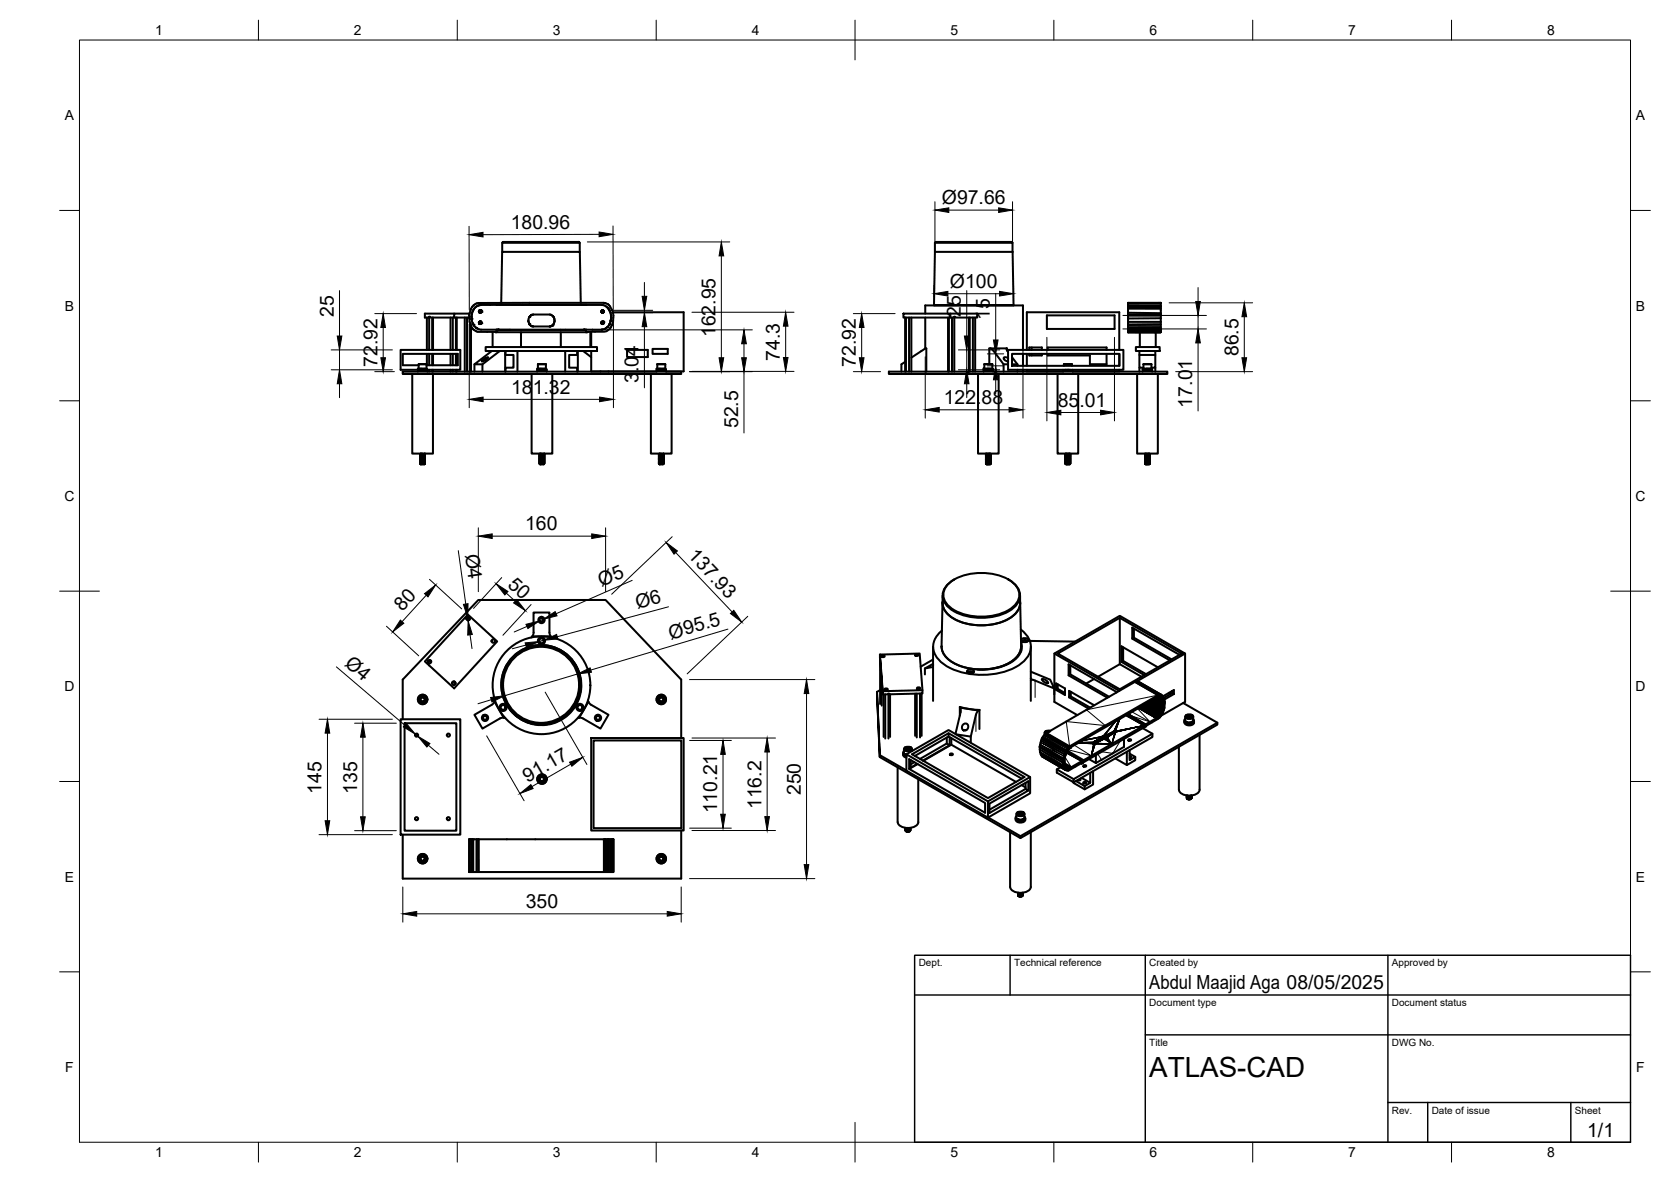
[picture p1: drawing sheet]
<svg xmlns="http://www.w3.org/2000/svg" width="420mm" height="297mm" viewBox="0 0 420 297" stroke-linecap="round" stroke-linejoin="round" font-family="sans-serif">
<defs><g id="words">
<text font-size="7" x="289" y="270.6">ATLAS-CAD</text>
<g font-size="4.9">
<text x="236.8" y="51.3">Ø97.66</text>
<text x="128.4" y="57.5">180.96</text>
<text x="238.9" y="72.3">Ø100</text>
<text x="83.9" y="79.7" transform="rotate(-90 83.9 79.7)">25</text>
<text x="241.6" y="79.7" transform="rotate(-90 241.6 79.7)">25</text>
<text x="248.9" y="80.4" transform="rotate(-90 248.9 80.4)">15</text>
<text x="179.9" y="84.7" transform="rotate(-90 179.9 84.7)">162.95</text>
<text x="311.4" y="89.5" transform="rotate(-90 311.4 89.5)">86.5</text>
<text x="94.9" y="92.2" transform="rotate(-90 94.9 92.2)">72.92</text>
<text x="196.1" y="90.7" transform="rotate(-90 196.1 90.7)">74.3</text>
<text x="215.2" y="92.2" transform="rotate(-90 215.2 92.2)">72.92</text>
<text x="128.5" y="98.9">181.32</text>
<text x="160.6" y="96.3" transform="rotate(-90 160.6 96.3)">3.04</text>
<text x="237.3" y="101.5">122.88</text>
<text x="185.6" y="107.6" transform="rotate(-90 185.6 107.6)">52.5</text>
<text x="266" y="102.2">85.01</text>
<text x="299.8" y="102.4" transform="rotate(-90 299.8 102.4)">17.01</text>
<text x="132" y="133.3">160</text>
<text x="116.9" y="139.3" transform="rotate(82 116.9 139.3)">Ø4</text>
<text x="172.8" y="139.8" transform="rotate(46 172.8 139.8)">137.93</text>
<text x="127.4" y="147.2" transform="rotate(42 127.4 147.2)">50</text>
<text x="151.3" y="147.5" transform="rotate(-24 151.3 147.5)">Ø5</text>
<text x="101.2" y="153.9" transform="rotate(-48 101.2 153.9)">80</text>
<text x="160.3" y="153" transform="rotate(-15 160.3 153)">Ø6</text>
<text x="168.7" y="160.8" transform="rotate(-17 168.7 160.8)">Ø95.5</text>
<text x="86.5" y="167.2" transform="rotate(40 86.5 167.2)">Ø4</text>
<text x="132.6" y="196.6" transform="rotate(-30 132.6 196.6)">91.17</text>
<text x="80.9" y="199.5" transform="rotate(-90 80.9 199.5)">145</text>
<text x="89.8" y="199.5" transform="rotate(-90 89.8 199.5)">135</text>
<text x="191.4" y="203.4" transform="rotate(-90 191.4 203.4)">116.2</text>
<text x="201.3" y="199.8" transform="rotate(-90 201.3 199.8)">250</text>
<text x="180.3" y="204.4" transform="rotate(-90 180.3 204.4)">110.21</text>
<text x="132.2" y="228.2">350</text>
<text x="289" y="248.5">Abdul Maajid Aga 08/05/2025</text>
<text x="399.1" y="285.7">1/1</text>
</g>
<g font-size="3.5">
<text x="39" y="8.8">1</text>
<text x="89" y="8.8">2</text>
<text x="139" y="8.8">3</text>
<text x="189" y="8.8">4</text>
<text x="239" y="8.8">5</text>
<text x="289" y="8.8">6</text>
<text x="339" y="8.8">7</text>
<text x="389" y="8.8">8</text>
<text x="16.3" y="30.2">A</text>
<text x="411.3" y="30.2">A</text>
<text x="16.3" y="78">B</text>
<text x="411.3" y="78">B</text>
<text x="16.2" y="125.9">C</text>
<text x="411.2" y="125.9">C</text>
<text x="16.2" y="173.7">D</text>
<text x="411.2" y="173.7">D</text>
<text x="16.3" y="221.6">E</text>
<text x="411.3" y="221.6">E</text>
<text x="16.4" y="269.4">F</text>
<text x="411.4" y="269.4">F</text>
<text x="39" y="290.8">1</text>
<text x="89" y="290.8">2</text>
<text x="139" y="290.8">3</text>
<text x="189" y="290.8">4</text>
<text x="239" y="290.8">5</text>
<text x="289" y="290.8">6</text>
<text x="339" y="290.8">7</text>
<text x="389" y="290.8">8</text>
</g>
<g font-size="2.5">
<text x="231" y="242.9">Dept.</text>
<text x="255" y="242.9">Technical reference</text>
<text x="289" y="242.9">Created by</text>
<text x="350" y="242.9">Approved by</text>
<text x="289" y="252.8">Document type</text>
<text x="350" y="252.8">Document status</text>
<text x="289" y="262.9">Title</text>
<text x="350" y="262.9">DWG No.</text>
<text x="350" y="279.9">Rev.</text>
<text x="360" y="279.9">Date of issue</text>
<text x="396" y="279.9">Sheet</text>
</g>
</g></defs>
<!-- layer: Visible -->
<g fill="none" stroke="#000" stroke-width=".51">
<path d="M107.3 79.8v8.1M107.8 79.6l.1 8.3M108.7 79.8v8.1M108.9 79.8v8.1M113.3 79.8v8.1M113.9 79.8v8.1M114.2 78.8h-7.4v1h1M114.2 79.8h3.8M114.6 79.8v8.1M114.9 79.8v8.1M116.9 79.8v13.6M117.4 79.8v13.6"/>
<path d="M118 78.8h-3.8v1h-6.3M118.6 79.5v.3M118.6 79.8h.1M118.7 78.9l-.1 1.2M118.7 78.9h.1M118.7 78.8v.1M119 78l-.3 .9M119 78l-.1 .1M120.6 76.7l-1 .5-.6 .8M120.6 76.7h.1M120.7 78.6h.1M120.7 78l-.3 .4 .4 .2"/>
<path d="M120.7 78h.1M120.7 78l.3 .1M121 78.1h.1M121 78.5l-.1 .1M121 78.1v.4M121 78.5l-.2 .1M121 78.2l.1 .1M121.1 78.3l-.1 .2M125.8 76.6h20.4M126.3 61v2.3M126.5 60.8h17.2a2.96 2.96 0 0 1 2.1 .2h-19.5zM133 79.8l-.1 .9"/>
<path d="M133.6 79.1l-.5 .6 .4-.5M133.7 79.1l4.5-.1 .8 .4M133.7 79.1h-.1M138.5 79.1l.5 .3M139 79.4l.1 .1M139.1 79.5l.1 .1zM139.1 79.6l.3 .4M139.2 79.6a1.73 1.73 0 0 1-.4 2.2M145.8 61v2.3M146 76.1l-.2-12.8h-19.5l-.3 12.8M147.1 76.6h.3M147.4 76.6l-26.8 .1"/>
<path d="M147.4 76.6l4.4 .1 .8 .5 .6 .8M151.2 78.2v.2M151.2 78.4l.1 .1M151.3 78.1l-.1 .1M151.3 78.5h.4M151.3 78.5h.1M151.4 78.5l.2 .1M151.6 78l.2 .3M151.6 78l-.3 .1M151.6 78.6h.1M151.6 78h.1M151.7 78.1h.1"/>
<path d="M151.8 78.5l-.2 .1M151.8 78.4v.1M151.8 78.2h.1M151.8 78.3v.1M151.8 78.3h.1M153.1 77.8l.2 .4M153.2 78l.4 1.2M153.2 78h.1M153.6 79.2v.1M153.6 79.3v1.2M153.6 79.7v.3zM154.1 78.5h17.8v14.8h-4.4"/>
<path d="M227.2 78.8h11.8v1h-11.8zM227.6 79.8v13.6M227.8 79.8v13.6M228.6 79.8v13.6M229.2 79.8v13.6M232.6 78.8v-2h24.6v11.1M232.6 79.8v7.8M234.8 76.8h20M235.1 63.3h19.5M235.1 63.3l-.3 13.4h20l-.2-13.4M235.1 61v2.3M235.3 60.8h17.2a3.1 3.1 0 0 1 2.1 .2h-19.5z"/>
<path d="M238.4 79.8v13.6M238.6 79.8v13.6M239 78.8h6.7v1h-5.8M239 79.8h.9M239.4 79.8v13.6M239.9 79.6v13.8M243.6 79.8v13.6M243.8 79.8v13.6M244.6 79.8v13.6M245.2 79.8v13.6M254.6 61v2.3M263.2 79.3h17v3.4h-17z"/>
<path d="M283.6 77.2v2.8M283.6 76.3v.7M283.6 77v.2M283.6 78.6l8.3 .1M283.6 79.3h8.3M283.6 77.6h8.3M283.6 76.8h8.3M283.6 77h8.3M291.9 77v.6M291.9 76.2v.8M291.9 76.2v-.1h-8.3v.2M291.9 77.6v3.3"/>
<path d="M291.9 79l-8.3 .1M291.9 77.2h-8.3M291.9 80h-8.3M291.9 76.2l-8.3 .1M291.9 76.2h-8.3M101.3 93.4h70v.6h-70zM103.7 94v20h5.2v-20M105.1 93.4v-.4h2.4v.4M105.1 92.7v.2l.8 .1M105.1 92.9h-4.4v-5h15v5h-8.3M105.3 91.6v1h2M105.3 91.6h2"/>
<path d="M105.3 92.6l-.2 .1 2.2 .1 .1 .2M105.3 91.8h-4v-2.9h13.8v2.9h-7.8M105.7 93h.1M105.9 92.7h.4M106.8 92.7v.1M107.3 92.6l-1.6 .1M107.3 91.6v1M107.3 88.9v2.9M107.9 88.9v2.9M107.9 92.9v.5M108.7 88.9v2.9M108.7 92.9v.5"/>
<path d="M108.9 88.9v2.9M108.9 92.9v.5M113.3 88.9v2.9M113.3 92.9v.5M113.9 88.9v2.9M113.9 92.9v.5M114.6 88.9v2.9M114.6 92.9v.5M114.9 88.9v2.9M114.9 92.9v.5M118.2 81.2v12.2M118.4 81.8v11.6"/>
<path d="M118.6 80.1v.2zM118.6 80.2l.5 1.4M118.6 80.1v.1M119 81.6l.1 .1M119.1 81.6l.6 .7M119.3 91.6v1.8M119.7 82.3h.1M119.7 82.3l1.2 .6h4.5M120.4 81v.3M120.4 81.2h.1M120.4 81.3h.1M120.5 81.3l.1 .1"/>
<path d="M120.5 80.9l-.1 .1M120.6 81.4h.1M120.6 80.8l-.2 .2M120.9 80.8h.1M120.8 81.4h-.2M120.8 80.8l-.3 .1M120.8 81.4h.1M120.9 80.8l.1 .1M121 81.3l-.2 .1M121 80.9v.4M121 81.2v.1M121 80.9l.1 .1"/>
<path d="M121.3 90.5l.9-.6 .5-.1a2.11 2.11 0 0 1-1.5 1zM121.3 91.6v1.8M122.1 87.2h28v1h-28zM123.7 88.2h.1M123.9 83.4v3.8M124.8 82.9h.1M125.1 82.9h3.3M125.2 82.9h21.9h-.2M125.4 82.9h.1M125.4 82.9h-.3M125.7 88.2l-4.4 3.4h-2l4.3-3.4M127 88.2v5.2"/>
<path d="M127.1 88.2v1h2v3.2h-2v1M130.1 88.2v5.2M131 83.5v3.7M132.8 80.7l.3 .7M132.9 80.8l.2 .6M133.1 81.4l.5 .5M133.2 81.6l.3 .3M133.6 81.9l.5 .1M133.7 94v20h5.2v-20M134.1 82h4.1M135.1 93.4v-.4h2.4v.4M135.1 92.7v.2l.8 .1"/>
<path d="M135.3 92.6h2M135.3 91.6h2M135.3 92.6l-.2 .1 2.2 .1 .1 .2M135.3 92.6v.1M135.3 91.6v1M135.7 93h.1M135.8 92.7h.5M136.9 92.7v.1M137.3 92.6l-1.6 .1M137.3 91.6v1M138.2 82h.3h-.3M138.8 81.8l-.3 .2"/>
<path d="M139.4 80.8l-.1 .5M141 83.5v3.7M142.1 88.2v5.2M145.1 88.2v1h-2v3.2h2v1M145.3 88.2v5.2M146.6 88.2h.1M146.7 88.2l2 1.6M146.8 82.9h.2h-.3M147 82.9h.1M147.4 82.9h.1M147.6 83.5l-.2-.1h4.5a2.72 2.72 0 0 0 2.2-2.3 4.5 4.5 0 0 0-1.3-4.7l-1-.3h-31.4a3.1 3.1 0 0 0-2.4 3.2 4.2 4.2 0 0 0 1.3 3.7l1 .4h4.5l-.1 .1h22.9M147.6 83.5h.1"/>
<path d="M148.4 83.4v3.8M148.6 88.2h.1M148.7 88.2v5.1h16.4M148.7 83.4v3.8M151 93.3v.1M151.2 81v.1M151.2 81.1v.2M151.2 81.1h.1M151.2 81.3h.1M151.3 81.3l.1 .1M151.3 80.9l-.1 .1M151.3 80.8v.1"/>
<path d="M151.4 81.4h.1M151.4 81.4h.2M151.6 80.8h.1M151.6 80.8v.1M151.6 80.8l-.3 .1M151.6 80.8l.2 .2M151.6 81.4h.1M151.7 80.9l.1 .1M151.8 81h.1M151.8 81l-.2 .4M153 93.3v.1M153.1 81.8l-1.1 .9-.7 .2h-25.9"/>
<path d="M153.1 81.8h.1M153.2 81.6l-.1 .2M153.2 81.6h.1M153.3 81.4l-.1 .2M153.5 80.7l-.3 .9M153.6 80.5l-.1 .2M153.6 80.5h.1M153.6 80.5v.1M157.7 87.9h5.2v1.8h-5.2zM163.7 94v20h5.2v-20M164.1 87.7h3.8v1.2h-3.8zM165.1 93.4v-.4h2.4v.4"/>
<path d="M165.1 92.7v.3h.8M165.3 92.6h2M165.3 91.6h2M165.3 92.6l-.2 .1 2.2 .1 .1 .2M165.3 92.6v.1M165.3 91.6v1M165.7 93h.1M165.9 92.7h.4M166.9 92.7v.1M167.3 92.6l-1.6 .1M167.3 91.6v1M223.5 93.4h20v.6h-20z"/>
<path d="M227.6 90.9l-.9 .7v1.8M232.6 87.6h.3v5.8M232.7 87.6l-3.5 2.3M243.5 93.4h50v.6h-50M245.9 94v20h5.2v-20M247.3 93.4v-.4h2.4v.4M247.3 92.6l.1 .3 2.2 .1M247.3 92.6l2.4 .1v.3M247.3 92.9h.1M247.3 92.9h.2M247.3 92.9v.1M247.5 91.6h2"/>
<path d="M247.5 91.6v1h-.2M247.9 92.9v.1M248.3 92.6h1.2M248.5 92.9l.6 .1M249.1 87.6h4M249.1 87.6h-.3v3.9M249.1 87.5l.7 .7M249.4 92.7h.1M249.5 92.6l-.1 .1M249.5 91.6v1M249.9 88.2l2.4 3.4M252.3 91.6h1.2"/>
<path d="M252.3 91.6v1.8M253.1 87.6l.1 .4M253.1 87.6l.2 .6M253.3 88.2l.2 .2M253.5 87.9h29v5h-29zM253.5 90l-.8-.2-.3 .1 .3 .6 .8 .3M254.5 88.9h27v3h-27zM254.5 91.6h1.3M254.5 89.8l1.3 1.8M255.8 91.6v.3M255.8 92.9v.5M257.2 88.9v3"/>
<path d="M257.2 92.9v.5M258.2 92.9v.4h9.1M258.2 87.9v-9.4h23.2v9.4M258.2 88.9v3M258.8 87.9v-.6h3.2v.6M258.8 88.9v.4h3.2v-.4M259.4 87.3v.6M259.4 88.9v.4M263.4 87.9v-.6h14.8v.6M263.4 88.9v.4h10.6v2.2h4.2v-2.6M265.9 94v20h5.2v-20M267.3 93.4v-.4h2.4v.4"/>
<path d="M267.3 92.9v.1M267.5 91.6h2M267.5 91.6v.3M267.9 92.9v.1M268.2 92.9h1.5M268.5 92.9l.6 .1M269.5 91.6v.3M281.4 92.9v.4h-11.7M281.4 88.9v3M283.6 83.1v.2M283.6 82.2v.2l8.3 .1M283.6 80v.9h8.3"/>
<path d="M283.6 80.9v.6h8.3M283.6 83h8.3v.4M283.6 82.8v.3M283.6 83.5h.1M283.6 83.4h.1M283.6 83.5h8.3M283.6 83.4l8.3 .1h-8.3M283.6 83.4h2.8h-2.8M283.6 82.8h8.3M283.6 83.4h8.3M283.6 81.5v.7M283.6 82.4v.4"/>
<path d="M283.6 83.3v.2M283.6 83.1h8.3M283.6 83.3l8.3 .1M283.6 82.7h8.3M283.6 83.3h8.3M285.6 87.2h6v1h-6zM285.9 94v20h5.2v-20M286.4 83.4h5.5h-5.5M286.5 88.2v1M286.5 92.4v1M286.6 83.5v3.7M287.3 93.4v-.4h2.4v.4"/>
<path d="M287.3 92.6l2.4 .1-.1 .3-2.1-.1h-.2zM287.3 92.9h.1M287.3 92.9h.2M287.3 92.9v.1M287.5 91.6h2M287.5 92.4h-1v-3.2h4v3.2h-1M287.5 91.6v1h-.2M287.9 92.9v.1M288.3 92.6h1.2M288.5 92.9l.6 .1M289.5 92.6l-.1 .1M289.5 91.6v1"/>
<path d="M290.5 88.2v1M290.5 92.4v1M290.6 83.5v3.7M291.9 80.9v1.9M291.9 83.4v.1M291.9 83.4h.1M291.9 82.8v.2M291.9 81.6l-8.3 .1M291.9 82.2h-8.3M105.7 114.1h.1M105.7 114.3h.1M105.7 114.5h.1"/>
<path d="M105.7 114.7v.1M105.7 114.9h.1M105.7 115.1v.1M105.7 115.3h.1M105.7 115.5v.1M105.7 115.7h.1M105.7 115.9h.1M105.7 116.1h.1M105.7 116.3h.1M105.7 116.5v.1M105.7 116.6h.1M105.7 116.4h.1"/>
<path d="M105.7 116.1l.1 .1M105.7 115.7l.1 .1M105.7 115.6h.1M105.7 115.3l.1 .1M105.7 115.2h.1M105.7 114.9l.1 .1M105.7 114.8h.1M105.7 114.5l.1 .1M105.7 114.3l.1 .1M105.7 114.2h.1M105.7 114h.1M105.8 114v.1"/>
<path d="M105.8 114.2h.1M105.8 114.4v.1M105.8 114.6h.1M105.8 114.8h.1M105.8 115h.1M105.8 115.2h.1M105.8 115.4v.1M105.8 115.6h.1M105.8 115.8v.1M105.8 116h.1M105.8 116.2v.1M105.8 116.4h.1"/>
<path d="M105.8 116.6h.1M105.8 116.6v.1M105.8 116.4l-.1 .1M105.8 116.2l-.1 .1M105.8 116l-.1 .1M105.8 115.9h-.1M105.8 115.6l-.1 .1M105.8 115.5h-.1M105.8 115.2l-.1 .1M105.8 115l-.1 .1M105.8 114.8l-.1 .1M105.8 114.6l-.1 .1"/>
<path d="M105.8 114.4l-.1 .1M105.8 114.2l-.1 .1M105.8 114.1h-.1M105.9 114h-.1M106.3 114l-.5 .1M106.7 115.7l.1 .1-1.1 .1M106.7 116.6h-.9M106.7 116.3l-.9 .1M106.7 116.1l-.9 .1M106.7 115.9l-.9 .1M106.7 115.7l-.9 .2M106.7 115.6h-.9"/>
<path d="M106.7 115.3l-.9 .2M106.7 115.2h-.9M106.7 114.9l-.9 .1M106.7 114.8h-.9M106.7 114.5l-.9 .1M106.7 114.3l-.9 .1M106.7 114.1l-.9 .1M106.7 116.5l-.9 .1M106.7 115.7l-.9 .1M106.7 115.5l-.9 .1M106.7 115.3l-.9 .1M106.7 115.1l-.9 .1"/>
<path d="M106.7 114.7l-.9 .1M106.7 114.1h.1M106.7 114.3h.1M106.7 114.5h.1M106.7 114.7v.1M106.7 114.9h.1M106.7 115.1v.1M106.7 115.3h.1M106.7 115.5v.1M106.7 115.7h.1M106.7 115.9h.1M106.7 116.1h.1"/>
<path d="M106.7 116.3h.1M106.7 116.5v.1M106.7 116.6h.1M106.7 116.3l.1 .1M106.7 116.1l.1 .1M106.7 115.9l.1 .1M106.7 115.6h.1M106.7 115.3l.1 .1M106.7 115.2h.1M106.7 114.9l.1 .1M106.7 114.8h.1M106.7 114.5l.1 .1"/>
<path d="M106.7 114.3l.1 .1M106.7 114.1l.1 .1M106.8 116.6l-1 .1M106.8 114h.1M106.8 116.4l-1.1 .1M106.8 116.2l-1.1 .1M106.8 116l-1.1 .1M106.8 115.6l-1.1 .1M106.8 115.4l-1.1 .1M106.8 115.2l-1.1 .1M106.8 115l-1.1 .1M106.8 114.8l-1.1 .1"/>
<path d="M106.8 114.6l-1.1 .1M106.8 114.4l-1.1 .1M106.8 114.2l-1.1 .1M106.8 114l-1.1 .1M106.8 116.4l-1.1 .2M106.8 116.3l-1.1 .1M106.8 115.9h-1.1l.1 .1M106.8 115.5l-1.1 .1M106.8 115l-1.1 .2M106.8 114.9h-1.1M106.8 114.6l-1.1 .2M106.8 114.5h-1.1"/>
<path d="M106.8 114.1l-1.1 .1M106.8 114v.1M106.8 114.2h.1M106.8 114.4v.1M106.8 114.6h.1M106.8 114.8v.1M106.8 115h.1M106.8 115.2h.1M106.8 115.4v.1M106.8 115.6h.1M106.8 115.8v.1M106.8 116h.1"/>
<path d="M106.8 116.2v.1M106.8 116.4h.1M106.8 115.3h-.1M106.8 116.4l-.1 .1M106.8 116.3h-.1M106.8 116l-.1 .1M106.8 115.9h-.1M106.8 115.6l-.1 .1M106.8 115.5h-.1M106.8 115l-.1 .1M106.8 114.9h-.1M106.8 114.6l-.1 .1"/>
<path d="M106.8 114.5h-.1M106.8 114.2l-.1 .1M106.8 114.1h-.1M135.7 114.1h.1M135.7 114.3h.1M135.7 114.5h.1M135.7 114.7v.1M135.7 114.9h.1M135.7 115.1v.1M135.7 115.3h.1M135.7 115.5v.1M135.7 115.7h.1"/>
<path d="M135.7 115.9h.1M135.7 116.1h.1M135.7 116.3h.1M135.7 116.5v.1M135.7 116.6h.1M135.7 116.4h.1M135.7 116.1l.1 .1M135.7 115.7l.1 .1M135.7 115.6h.1M135.7 115.3l.1 .1M135.7 115.2h.1M135.7 114.9l.1 .1"/>
<path d="M135.7 114.8h.1M135.7 114.5l.1 .1M135.7 114.3l.1 .1M135.7 114.2h.1M135.7 114h.1M135.8 114v.1M135.8 114.2h.1M135.8 114.4v.1M135.8 114.6h.1M135.8 114.8h.1M135.8 115h.1M135.8 115.2h.1"/>
<path d="M135.8 115.4v.1M135.8 115.6h.1M135.8 115.8v.1M135.8 116h.1M135.8 116.2v.1M135.8 116.4h.1M135.8 116.6h.1M135.8 116.6v.1M135.8 116.4l-.1 .1M135.8 116.2l-.1 .1M135.8 116l-.1 .1M135.8 115.9h-.1"/>
<path d="M135.8 115.6l-.1 .1M135.8 115.5h-.1M135.8 115.2l-.1 .1M135.8 115l-.1 .1M135.8 114.8l-.1 .1M135.8 114.6l-.1 .1M135.8 114.4l-.1 .1M135.8 114.2l-.1 .1M135.8 114.1h-.1M135.9 114h-.1M136.3 114l-.5 .1M136.7 115.7l.2 .1-1.2 .1"/>
<path d="M136.7 116.6h-.9M136.7 116.3l-.9 .1M136.7 116.1l-.9 .1M136.7 115.9l-.9 .1M136.7 115.7l-.9 .2M136.7 115.6h-.9M136.7 115.3l-.9 .2M136.7 115.2h-.9M136.7 114.9l-.9 .1M136.7 114.8h-.9M136.7 114.5l-.9 .1M136.7 114.3l-.9 .1"/>
<path d="M136.7 114.1l-.9 .1M136.7 116.5l-.9 .1M136.7 115.7l-.9 .1M136.7 115.5l-.9 .1M136.7 115.3l-.9 .1M136.7 115.1l-.9 .1M136.7 114.7l-.9 .1M136.7 114.1h.1M136.7 114.3h.1M136.7 114.5h.1M136.7 114.7v.1M136.7 114.9h.1"/>
<path d="M136.7 115.1v.1M136.7 115.3h.1M136.7 115.5v.1M136.7 115.7h.1M136.7 115.9h.1M136.7 116.1h.1M136.7 116.3h.1M136.7 116.5v.1M136.7 116.6h.1M136.7 116.3l.2 .1M136.7 116.1l.2 .1M136.7 115.9l.2 .1"/>
<path d="M136.7 115.6h.2M136.7 115.3l.2 .1M136.7 115.2h.2M136.7 114.9l.2 .1M136.7 114.8h.2M136.7 114.5l.2 .1M136.7 114.3l.2 .1M136.7 114.1l.2 .1M136.8 116.6l-1 .1M136.8 114h.1M136.9 116.4l-1.2 .1M136.9 116.2l-1.2 .1"/>
<path d="M136.9 116l-1.2 .1M136.9 115.6l-1.2 .1M136.9 115.4l-1.2 .1M136.9 115.2l-1.2 .1M136.9 115l-1.2 .1M136.9 114.8l-1.2 .1M136.9 114.6l-1.2 .1M136.9 114.4l-1.2 .1M136.9 114.2l-1.2 .1M136.9 114l-1.2 .1M136.9 116.4l-1.2 .2M136.9 116.3l-1.2 .1"/>
<path d="M136.9 115.9h-1.2l.1 .1M136.9 115.5l-1.2 .1M136.9 115l-1.2 .2M136.9 114.9h-1.2M136.9 114.6l-1.2 .2M136.9 114.5h-1.2M136.9 114.1l-1.2 .1M136.9 114v.1M136.9 114.2h.1M136.9 114.4v.1M136.9 114.6h.1M136.9 114.8v.1"/>
<path d="M136.9 115h.1M136.9 115.2h.1M136.9 115.4v.1M136.9 115.6h.1M136.9 115.8v.1M136.9 116h.1M136.9 116.2v.1M136.9 116.4h.1M136.9 116.4l-.2 .1M136.9 116.3h-.2M136.9 116l-.2 .1M136.9 115.9h-.2"/>
<path d="M136.9 115.6l-.2 .1M136.9 115.5h-.2M136.9 115.3h-.2M136.9 115l-.2 .1M136.9 114.9h-.2M136.9 114.6l-.2 .1M136.9 114.5h-.2M136.9 114.2l-.2 .1M136.9 114.1h-.2M165.7 114.1h.1M165.7 114.3h.1M165.7 114.5h.1"/>
<path d="M165.7 114.7v.1M165.7 114.9h.1M165.7 115.1v.1M165.7 115.3h.1M165.7 115.5v.1M165.7 115.7h.1M165.7 115.9h.1M165.7 116.1h.1M165.7 116.3h.1M165.7 116.5v.1M165.7 115.2h.1M165.7 114.2h.1"/>
<path d="M165.7 116.6h.1M165.7 116.4h.1M165.7 116.1l.1 .1M165.7 115.7l.1 .1M165.7 115.6h.1M165.7 115.3l.1 .1M165.7 114.9l.1 .1M165.7 114.8h.1M165.7 114.5l.1 .1M165.7 114.3l.1 .1M165.8 114h.1M165.8 114v.1"/>
<path d="M165.8 114.2h.1M165.8 114.4v.1M165.8 114.6h.1M165.8 114.8h.1M165.8 115h.1M165.8 115.2h.1M165.8 115.4v.1M165.8 115.6h.1M165.8 115.8v.1M165.8 116h.1M165.8 116.2v.1M165.8 116.4h.1"/>
<path d="M165.8 116.6v.1M165.8 116.4l-.1 .1M165.8 116.2l-.1 .1M165.8 116l-.1 .1M165.8 115.9h-.1M165.8 115.6l-.1 .1M165.8 115.5h-.1M165.8 115.2l-.1 .1M165.8 115l-.1 .1M165.8 114.8l-.1 .1M165.8 114.6l-.1 .1M165.8 114.4l-.1 .1"/>
<path d="M165.8 114.2l-.1 .1M165.8 114.1h-.1M165.9 114h-.1M166.3 114l-.5 .1M166.8 115.7l.1 .1-1.2 .1M166.8 116.6h-1M166.8 116.3l-1 .1M166.8 116.1l-1 .1M166.8 115.9l-1 .1M166.8 115.7l-1 .2M166.8 115.6h-1M166.8 115.3l-1 .2"/>
<path d="M166.8 115.2h-1M166.8 114.9l-1 .1M166.8 114.8h-1M166.8 114.5l-1 .1M166.8 114.3l-1 .1M166.8 114.1l-1 .1M166.8 114.1h.1M166.8 114.3h.1M166.8 114.5h.1M166.8 114.7v.1M166.8 114.9h.1M166.8 115.1v.1"/>
<path d="M166.8 115.3h.1M166.8 115.5v.1M166.8 115.7h.1M166.8 115.9h.1M166.8 116.1h.1M166.8 116.3h.1M166.8 116.5v.1M166.8 116.6h.1M166.8 116.3l.1 .1M166.8 116.1l.1 .1M166.8 115.9l.1 .1M166.8 115.6h.1"/>
<path d="M166.8 115.3l.1 .1M166.8 115.2h.1M166.8 114.9l.1 .1M166.8 114.8h.1M166.8 114.5l.1 .1M166.8 114.3l.1 .1M166.8 114.1l.1 .1M166.8 116.6l-1 .1M166.8 114h.1M166.9 116.4l-1.2 .1M166.9 116.2l-1.2 .1M166.9 116l-1.2 .1"/>
<path d="M166.9 115.6l-1.2 .1M166.9 115.4l-1.2 .1M166.9 115.2l-1.2 .1M166.9 115l-1.2 .1M166.9 114.8l-1.2 .1M166.9 114.6l-1.2 .1M166.9 114.4l-1.2 .1M166.9 114.2l-1.2 .1M166.9 114l-1.2 .1M166.9 116.4l-1.2 .2M166.9 116.3l-1.2 .1M166.9 115.9h-1.2l.1 .1"/>
<path d="M166.9 115.5l-1.2 .1M166.9 115l-1.2 .2M166.9 114.9h-1.2M166.9 114.6l-1.2 .2M166.9 114.5h-1.2M166.9 114.1l-1.2 .1M166.9 116.4l-1.1 .2M166.9 116.3l-1.1 .1M166.9 116l-1.1 .2M166.9 115.9l-1.1 .1M166.9 115.6l-1.1 .2M166.9 115.5l-1.1 .1"/>
<path d="M166.9 115.3l-1.1 .1M166.9 115l-1.1 .2M166.9 114.9l-1.1 .1M166.9 114.6l-1.1 .2M166.9 114.5l-1.1 .1M166.9 114.2l-1.1 .2M166.9 114.1l-1.1 .1M166.9 114v.1M166.9 114.2h.1M166.9 114.4v.1M166.9 114.6h.1M166.9 114.8v.1"/>
<path d="M166.9 115h.1M166.9 115.2h.1M166.9 115.4v.1M166.9 115.6h.1M166.9 115.8v.1M166.9 116h.1M166.9 116.2v.1M166.9 116.4h.1M247.9 114.2h.1M247.9 114.4h.1M247.9 114.6h.1M247.9 114.8h.1"/>
<path d="M247.9 115h.1M247.9 115.2h.1M247.9 115.4h.1M247.9 115.6h.1M247.9 115.8h.1M247.9 116h.1M247.9 116.2h.1M247.9 116.4h.1M247.9 115.8l.1 .1M247.9 116.4l.1 .1M247.9 116.2l.1 .1M247.9 116l.1 .1"/>
<path d="M247.9 115.6l.1 .1M247.9 115.4l.1 .1M247.9 115.2l.1 .1M247.9 115l.1 .1M247.9 114.8l.1 .1M247.9 114.6l.1 .1M247.9 114.4l.1 .1M247.9 114.2l.1 .1M247.9 114l.1 .1M248 116.5l-.1 .1 .2 .1 .9-.1M248 114.1h.1M248 114.3h.1"/>
<path d="M248 114.5h.1M248 114.7h.1M248 114.9h.1M248 115.1h.1M248 115.3h.1M248 115.5h.1M248 115.7h.1M248 115.9h.1M248 116.1h.1M248 116.3h.1M248 116.5h.1M248 116.3l-.1 .1"/>
<path d="M248 116.1l-.1 .1M248 115.9l-.1 .1M248 115.7l-.1 .1M248 115.5l-.1 .1M248 115.3l-.1 .1M248 115.1l-.1 .1M248 114.9l-.1 .1M248 114.7l-.1 .1M248 114.5l-.1 .1M248 114.3l-.1 .1M248 114.1l-.1 .1M248.8 114l-.8 .1"/>
<path d="M249 116.6l-.7 .1M249 116.4l-1 .1M249 116.2l-1 .1M249 116l-1 .1M249 115.8l-1 .1M249 115.6l-1 .1M249 115.4l-1 .1M249 115.2l-1 .1M249 115l-1 .1M249 114.8l-1 .1M249 114.6l-1 .1M249 114.4l-1 .1"/>
<path d="M249 114.2l-1 .1M249 116.6l-.9 .1M249 114.2h.1M249 114.4h.1M249 114.6h.1M249 114.8h.1M249 115h.1M249 115.2h.1M249 115.4h.1M249 115.6h.1M249 115.8h.1M249 116h.1"/>
<path d="M249 116.2h.1M249 116.4h.1M249 116.6h.1M249 116.4l.1 .1M249 116.2l.1 .1M249 116l.1 .1M249 115.8l.1 .1M249 115.6l.1 .1M249 115.4l.1 .1M249 115.2l.1 .1M249 115l.1 .1M249 114.8l.1 .1"/>
<path d="M249 114.6l.1 .1M249 114.4l.1 .1M249 114.2l.1 .1M249.1 116.5l-1.2 .1h1.1M249.1 116.3l-1.2 .1M249.1 116.1l-1.2 .1M249.1 115.9l-1.2 .1M249.1 115.7l-1.2 .1M249.1 115.5l-1.2 .1M249.1 115.3l-1.2 .1M249.1 115.1l-1.2 .1M249.1 114.9l-1.2 .1"/>
<path d="M249.1 114.7l-1.2 .1M249.1 114.5l-1.2 .1M249.1 114.3l-1.2 .1M249.1 114.1l-1.2 .1M249.1 116.5l-1 .1M249.1 114.1h-1.1M249.1 114.1h.1M249.1 114.3h.1M249.1 114.5h.1M249.1 114.7h.1M249.1 114.9h.1M249.1 115.1h.1"/>
<path d="M249.1 115.3h.1M249.1 115.5h.1M249.1 115.7h.1M249.1 115.9h.1M249.1 116.1h.1M249.1 116.3h.1M249.1 116.5h.1M249.1 114.7l-.1 .1M249.1 116.5l-.1 .1M249.1 116.3l-.1 .1M249.1 116.1l-.1 .1M249.1 115.9l-.1 .1"/>
<path d="M249.1 115.7l-.1 .1M249.1 115.5l-.1 .1M249.1 115.3l-.1 .1M249.1 115.1l-.1 .1M249.1 114.9l-.1 .1M249.1 114.5l-.1 .1M249.1 114.3l-.1 .1M249.1 114.1l-.1 .1M267.9 114.2h.1M267.9 114.4h.1M267.9 114.6h.1M267.9 114.8h.1"/>
<path d="M267.9 115h.1M267.9 115.2h.1M267.9 115.4h.1M267.9 115.6h.1M267.9 115.8h.1M267.9 116h.1M267.9 116.2h.1M267.9 116.4h.1M267.9 116.4l.1 .1M267.9 116.2l.1 .1M267.9 116l.1 .1M267.9 115.8l.1 .1"/>
<path d="M267.9 115.6l.1 .1M267.9 115.4l.1 .1M267.9 115.2l.1 .1M267.9 115l.1 .1M267.9 114.8l.1 .1M267.9 114.6l.1 .1M267.9 114.4l.1 .1M267.9 114.2l.1 .1M267.9 114l.1 .1M268 116.5l-.1 .1 .2 .1M268 114.1h.1M268 114.3h.1"/>
<path d="M268 114.5h.1M268 114.7h.1M268 114.9h.1M268 115.1h.1M268 115.3h.1M268 115.5h.1M268 115.7h.1M268 115.9h.1M268 116.1h.1M268 116.3h.1M268 116.5h.1M268 116.3l-.1 .1"/>
<path d="M268 116.1l-.1 .1M268 115.9l-.1 .1M268 115.7l-.1 .1M268 115.5l-.1 .1M268 115.3l-.1 .1M268 115.1l-.1 .1M268 114.9l-.1 .1M268 114.7l-.1 .1M268 114.5l-.1 .1M268 114.3l-.1 .1M268 114.1l-.1 .1M268.8 114l-.8 .1"/>
<path d="M269 116.6l-.7 .1M269 116.4l-1 .1M269 116.2l-1 .1M269 116l-1 .1M269 115.8l-1 .1M269 115.6l-1 .1M269 115.4l-1 .1M269 115.2l-1 .1M269 115l-1 .1M269 114.8l-1 .1M269 114.6l-1 .1M269 114.4l-1 .1"/>
<path d="M269 114.2l-1 .1M269 116.6l-.9 .1M269 114.2h.1M269 114.4h.1M269 114.6h.1M269 114.8h.1M269 115h.1M269 115.2h.1M269 115.4h.1M269 115.6h.1M269 115.8h.1M269 116h.1"/>
<path d="M269 116.2h.1M269 116.4h.1M269 116.6h.1M269 116.4l.1 .1M269 116.2l.1 .1M269 116l.1 .1M269 115.8l.1 .1M269 115.6l.1 .1M269 115.4l.1 .1M269 115.2l.1 .1M269 115l.1 .1M269 114.8l.1 .1"/>
<path d="M269 114.6l.1 .1M269 114.4l.1 .1M269 114.2l.1 .1M269.1 116.5l-1.2 .1h1.1M269.1 116.3l-1.2 .1M269.1 116.1l-1.2 .1M269.1 115.9l-1.2 .1M269.1 115.7l-1.2 .1M269.1 115.5l-1.2 .1M269.1 115.3l-1.2 .1M269.1 115.1l-1.2 .1M269.1 114.9l-1.2 .1"/>
<path d="M269.1 114.7l-1.2 .1M269.1 114.5l-1.2 .1M269.1 114.3l-1.2 .1M269.1 114.1l-1.2 .1M269.1 116.5l-1 .1M269.1 114.1h-1.1M269.1 114.1h.1M269.1 114.3h.1M269.1 114.5h.1M269.1 114.7h.1M269.1 114.9h.1M269.1 115.1h.1"/>
<path d="M269.1 115.3h.1M269.1 115.5h.1M269.1 115.7h.1M269.1 115.9h.1M269.1 116.1h.1M269.1 116.3h.1M269.1 116.5h.1M269.1 115.7l-.1 .1M269.1 114.7l-.1 .1M269.1 116.5l-.1 .1M269.1 116.3l-.1 .1M269.1 116.1l-.1 .1"/>
<path d="M269.1 115.9l-.1 .1M269.1 115.5l-.1 .1M269.1 115.3l-.1 .1M269.1 115.1l-.1 .1M269.1 114.9l-.1 .1M269.1 114.5l-.1 .1M269.1 114.3l-.1 .1M269.1 114.1l-.1 .1M287.9 114.2h.1M287.9 114.4h.1M287.9 114.6h.1M287.9 114.8h.1"/>
<path d="M287.9 115h.1M287.9 115.2h.1M287.9 115.4h.1M287.9 115.6h.1M287.9 115.8h.1M287.9 116h.1M287.9 116.2h.1M287.9 116.4h.1M287.9 114.6l.1 .1M287.9 116.4l.1 .1M287.9 116.2l.1 .1M287.9 116l.1 .1"/>
<path d="M287.9 115.8l.1 .1M287.9 115.6l.1 .1M287.9 115.4l.1 .1M287.9 115.2l.1 .1M287.9 115l.1 .1M287.9 114.8l.1 .1M287.9 114.4l.1 .1M287.9 114.2l.1 .1M287.9 114l.1 .1M288 114.1h.1M288 114.3h.1M288 114.5h.1"/>
<path d="M288 114.7h.1M288 114.9h.1M288 115.1h.1M288 115.3h.1M288 115.5h.1M288 115.7h.1M288 115.9h.1M288 116.1h.1M288 116.3h.1M288 116.5h.1M288.1 116.5l-.2 .1 .2 .1M288.1 116.3l-.2 .1"/>
<path d="M288.1 116.1l-.2 .1M288.1 115.9l-.2 .1M288.1 115.7l-.2 .1M288.1 115.5l-.2 .1M288.1 115.3l-.2 .1M288.1 115.1l-.2 .1M288.1 114.9l-.2 .1M288.1 114.7l-.2 .1M288.1 114.5l-.2 .1M288.1 114.3l-.2 .1M288.1 114.1l-.2 .1M288.8 114l-.8 .1"/>
<path d="M289 116.6l-.7 .1M289 116.4l-.9 .1M289 116.2l-.9 .1M289 116l-.9 .1M289 115.8l-.9 .1M289 115.6l-.9 .1M289 115.4l-.9 .1M289 115.2l-.9 .1M289 115l-.9 .1M289 114.8l-.9 .1M289 114.6l-.9 .1M289 114.4l-.9 .1"/>
<path d="M289 114.2l-.9 .1M289 116.6l-.9 .1M289 116.4l-1 .1M289 116.2l-1 .1M289 116l-1 .1M289 115.8l-1 .1M289 115.6l-1 .1M289 115.4l-1 .1M289 115.2l-1 .1M289 115l-1 .1M289 114.8l-1 .1M289 114.6l-1 .1"/>
<path d="M289 114.4l-1 .1M289 114.2l-1 .1M289 114.2h.1M289 114.4h.1M289 114.6h.1M289 114.8h.1M289 115h.1M289 115.2h.1M289 115.4h.1M289 115.6h.1M289 115.8h.1M289 116h.1"/>
<path d="M289 116.2h.1M289 116.4h.1M289 116.6h.1M289 116.4l.1 .1M289 116.2l.1 .1M289 116l.1 .1M289 115.8l.1 .1M289 115.6l.1 .1M289 115.4l.1 .1M289 115.2l.1 .1M289 115l.1 .1M289 114.8l.1 .1"/>
<path d="M289 114.6l.1 .1M289 114.4l.1 .1M289 114.2l.1 .1M289.1 116.5l-1.2 .1h1.1M289.1 116.3l-1.2 .1M289.1 116.1l-1.2 .1M289.1 115.9l-1.2 .1M289.1 115.7l-1.2 .1M289.1 115.5l-1.2 .1M289.1 115.3l-1.2 .1M289.1 115.1l-1.2 .1M289.1 114.9l-1.2 .1"/>
<path d="M289.1 114.7l-1.2 .1M289.1 114.5l-1.2 .1M289.1 114.3l-1.2 .1M289.1 114.1l-1.2 .1M289.1 116.5l-1 .1M289.1 114.1h-1M289.1 114.1h.1M289.1 114.3h.1M289.1 114.5h.1M289.1 114.7h.1M289.1 114.9h.1M289.1 115.1h.1"/>
<path d="M289.1 115.3h.1M289.1 115.5h.1M289.1 115.7h.1M289.1 115.9h.1M289.1 116.1h.1M289.1 116.3h.1M289.1 116.5h.1M289.1 116.5l-.1 .1M289.1 116.3l-.1 .1M289.1 116.1l-.1 .1M289.1 115.9l-.1 .1M289.1 115.7l-.1 .1"/>
<path d="M289.1 115.5l-.1 .1M289.1 115.3l-.1 .1M289.1 115.1l-.1 .1M289.1 114.9l-.1 .1M289.1 114.7l-.1 .1M289.1 114.5l-.1 .1M289.1 114.3l-.1 .1M289.1 114.1l-.1 .1M117.3 155.4l.5-.2 .3 .5M117.3 155.5a.39 .39 0 0 1 .5-.2 .39 .39 0 0 1 .2 .5M117.6 154.4l7.4 6.8-10.8 11.8-7.4-6.8zM133.8 159.9h4.7"/>
<path d="M133.8 159.9l-.2 .3M134.2 158.9v-5h4v5l.3 1M134.2 158.9l-.4 1M138.5 159.9l.2 .3M237 151.5l-.3 10.9a5.5 5.5 0 0 0 4 4.7 15.5 15.5 0 0 0 13.8-1 4.6 4.6 0 0 0 2.3-3.7l-.3-10.9M237 151.2a5.2 5.2 0 0 0 3.7 4.7 15.1 15.1 0 0 0 13.7-.9 4.3 4.3 0 0 0 2.1-3.8M237 149.7a5.5 5.5 0 0 0 3.8 6.3 15 15 0 0 0 13.7-1 4.9 4.9 0 0 0 2-5.3M238.3 146.9a13.4 13.4 0 0 1 12-2.5 8 8 0 0 1 5.8 3.9 3.8 3.8 0 0 1-1.7 4.4 14.4 14.4 0 0 1-15.3 0 3.7 3.7 0 0 1-.8-5.8zM240 145.6a4.3 4.3 0 0 0-2.4 6 10.9 10.9 0 0 0 9.2 3.7 12.2 12.2 0 0 0 8.5-3 3.8 3.8 0 0 0-.7-6l-1.1-.7M256.7 158.2a4.8 4.8 0 0 1 .6 8.1 17.9 17.9 0 0 1-14.8 2.8 10.3 10.3 0 0 1-7.5-4.9 4.7 4.7 0 0 1 1.9-5.7M281.6 155.3v11.6M285.1 158v2.3l-.4 .2v-2.8l11.9 6.9"/>
<path d="M106.3 174.8l-.2-.2-.6 .3-.4 .8 .2 .8 .8 .5 .9-.3 .4-.8-.3-1-.7-.3-.1 .2M107.8 167.2h.1M108.4 166.1h-.6l-.1 .5M108.4 166.2a.39 .39 0 0 0-.5-.1 .39 .39 0 0 0-.1 .6M114.2 171.3a.43 .43 0 0 1 .3 .5 .43 .43 0 0 1-.5 .3M123.6 177.1l-4.3 2.5 2 3.5 4.4-2.5 1-.2M124.4 176.3l2.3 4.1M124.4 176.3l-.7 .8M124.5 176l-.1 .3M140.8 163.3a10 10 0 0 1 3.1 15.3 10 10 0 0 1-15.6-.1M147.8 176l.2 .3M148 176.3l.7 .8 4.3 2.5-2 3.5-4.6-2.6-.8-.1"/>
<path d="M148 176.3l-2.4 4.1M166.3 174.8l-.2-.2-.6 .3-.4 .7 .3 1 .7 .4 .9-.3 .4-.8-.2-.9-.6-.3-.3-.1v.2M220.5 173.9l.7 16.4zM221.3 164.5l.7 10-.7-10 9.9-.3 .7 10.1-8.5 .2M221.3 166v10.9M221.3 173.4l-.8 .5M221.6 164.8l.5-.1 .3 .3-.5 .1zM221.7 171.3v6M222.2 174.5v10.7M222.4 173.2l.5-.2 .3 .3-.5 .2zM222.6 174.5v11.1M223.3 174.3l.1 11.3"/>
<path d="M223.3 174.5h-1.3M223.8 174.5v10.7M230.1 164.5l.5-.1 .3 .3-.5 .1zM230.1 174.3v10.6M230.5 174.3v11M230.5 172.9l.6-.2 .3 .3-.5 .2zM231.3 174.3v11M231.7 174.3v10.6M231.9 173.4l-9.9 .3M232.6 168v1.5M234.6 166.8l-2 1.2 2-.4M234.6 165.7l-3.1 1.8"/>
<path d="M234.6 162.5v13.6M234.6 167.1v.2M236.7 162.5h.1M241.3 177.7v2.1M241.5 177.8l4.5 .7M241.5 177.8v1.2l-1.3 5.5M241.5 177.8l-.1-.1 2.3 .5 2.6 .2M243.2 168.5l.8-.3a.65 .65 0 0 1 .9 .7l-.9 .4a.65 .65 0 0 1-.8-.8zM243.2 169l.8-.3 .8 .3M243.4 169.1l.6-.2 .6 .2M246 178.5l-.6 1.1-1.3 5.5-3.7-.6M246.3 178.4v4.8"/>
<path d="M246.3 178.4l-.3 .1M256.7 161.3a4.3 4.3 0 0 1-2.4 5.1 14.5 14.5 0 0 1-8.5 1.8M256.7 163.3v.3l.1-.1M256.8 162.5l-.1 1.3M256.9 160.7l.8-.4a.65 .65 0 0 1 .8 .8l-.8 .3a.65 .65 0 0 1-.8-.7zM256.9 161.1l.8-.3 .8 .3M257.1 161.3l.6-.3 .6 .3M258.9 161.1l11.4 .1M259.2 162.5v13.6M259.2 170.4l.2 .4M259.2 168.8h.1M259.2 168.8l4.9 2 1 2.2-5.7-2.2"/>
<path d="M259.4 170.8l-.2 .2M262 170.7a1.53 1.53 0 0 1 1.5 .9 1.53 1.53 0 0 1-1.5-.9zM265.1 164.2v12.2l5.8 3.3M265.5 173.4v-1.7l2.3 1.3v1.7l-2.3-1.3 .5-.3 1.8 1.1M266 164.2l15.6-8.9 15.5 8.9-15.5 9zM266 172v1.1M268.7 169.7l9.7 5.6M268.8 175.2l4.9 2.9M269.1 167.2v2.3l-.4 .2v-2.8l12 7v.1M269.1 169.5l9.8 5.6M269.2 173.8v1.2l-.4 .2v-1.6l6.3 3.6M269.2 175l4.9 2.8"/>
<path d="M269.4 173.9l-.2 .1M275.1 170.6l-2 1.2M281.6 166.9l5.4 3.2M281.6 166.9l-5.5 3.2M282 166.3l5.7 3.4M282.4 162.7v3.4l-.4 .2v-3.9l9.1 5.3M282.4 166.1l5.7 3.3M284.3 179.9l3.7 2.2zM284.7 160.5l9.5 5.5M285.1 160.3l9.5 5.4M285.4 171.4h.1M285.4 171.4l5.9 3.3"/>
<path d="M285.6 171.3l5.9 3.3M285.6 171.3l-.2 .1M285.7 171.3h-.1M285.7 171.3l5.8 3.3M285.8 171.3l12.2-7.1-16.4-9.4-16.5 9.4 16.3 9.4M285.9 171.3l5.9 3.3h-.3M285.9 171.3h-.2M286.1 171.2l6.2 3.6a4.3 4.3 0 0 1 0 4.5M286.1 171.2l5.9 3.4M286.1 171.2l-.2 .1M286.3 177.9l4.5 2.5M286.4 177.8l4.5 2.5"/>
<path d="M287 177.5l4.3 2.5M287.2 177.4l4.2 2.5M287.2 177.4l-15.1 8.7M287.3 177.4l4.2 2.4 .1-.2M287.5 177.3l4.1 2.3M287.7 177.1l4 2.4M287.8 177.1l4 2.3M287.8 177.1l4 2.2M288.5 176.7l3.6 2M288.7 176.6l.6 .3M289.1 177.4h.1M289.1 177.4l2.7 1.9 .3-.5"/>
<path d="M289.1 176.3l.4 .3M289.1 177.4l2.7 1.9M289.3 177l2.8 1.4M289.3 176.2l.2 .1M289.4 176.6l-.1 .4v-.1M289.4 176.6l2.9 1.6M289.4 176.6l1.2 .8-.7-.6M289.5 176.6l-.2 .3M289.5 176.3v.3M289.5 176.2v-.1v.2M289.5 176.2l-.1 .4M289.5 176.2l.6 .5"/>
<path d="M289.5 176.2l1.7 1M289.7 176l2.6 1.6M289.9 175.9l2.6 1.5M289.9 175.9l1.5 .8-.3-.3M289.9 175.9l1.8 .8M290.1 177.5l2 1.2M290.1 177.5l2 .9M290.1 176.7l1.1 .5M290.1 176.7l2.3 1.3M290.2 175.7l1.5 1M290.5 175.5l1.2 .8M290.5 175.5l1.7 1"/>
<path d="M290.7 175.4l1.7 1-.6-.2M290.8 175.4l1.6 .9-.3-.2M290.9 175.4l-3.7 2M290.9 175.4l1.2 .7M291.1 175.3l.4 .3-.5-.3M291.1 175.2h.5M291.1 175.2l1 .6M291.1 175.2l-.2 .2M291.2 174.7l-5.8-3.3-22.3 12.8M291.2 174.7l-22.3 12.9M291.2 174.7h.1M291.2 177.2l1.2 .6"/>
<path d="M291.4 175.2l.8 .5M291.4 179.9l-.1 .1M291.4 174.7h-.1M291.4 175.2l.7 .4M291.5 179.8l-.1 .1M291.5 175.6l.8 .5M291.5 176.9l.7 .5M291.6 175.2l.5 .3M291.6 175.2l.1 .1M291.6 175.2l.4 .3M291.7 176.7l.1 .1-.7-.4 1.4 .8M291.7 175.2v.1"/>
<path d="M291.7 176.3l.8 .4M291.7 176.3l.8 .4-.3-.1M291.7 175.3l.2 .1M291.7 175.6l-.6-.4 1 .6M291.7 175.3l.1 .1zM291.7 175.3l.1 .1M291.7 175.6l.3 .2M291.7 175.6l.6 .3M291.7 179.5l-.1 .1M291.8 179.4l-.1 .1M291.8 179.3v.1M291.8 179.3h.1"/>
<path d="M291.8 176.2l.4 .3M291.8 176.2l.7 .3M291.8 175.6l.5 .4M291.8 176.8l.7 .1M291.9 175.4h.1M292 174.6h-.2M292 174.6h.1M292 175.4v.1M292 175.5h.1M292.1 175.5v.1M292.1 178.8h.1M292.1 178.8l-3.7-2.1 3.7 2.1"/>
<path d="M292.1 178.7v.1M292.1 175.6l.1 .1M292.1 176.1h.3M292.1 178.7h.1M292.1 178.4l.1 .1M292.1 175.8l.2 .1M292.1 176.1l.3 .2M292.2 177.4l.2 .2M292.2 177.4l.2 .1M292.2 175.7l.1 .2M292.2 175.7h.1M292.2 178.5l-.1 .2"/>
<path d="M292.2 176.5l.3 .1M292.3 179.4l-1.1 1.2-3.1 1.8M292.3 178.2l-.1 .3M292.3 175.9v.1M292.3 179.3v.1M292.3 177.6h.1M292.3 176v.1M292.3 176.1h.1M292.4 178l-.1 .2M292.4 177.6h.1M292.4 177.8v.2M292.4 176.1v.2"/>
<path d="M292.4 176.3l.1 .2M292.4 177.6v.2M292.4 177.5v.1M292.5 176.9v.3M292.5 176.5v.4M292.5 177.4l-.1 .1M292.5 177.2v.2M294 174.1l.4 .2M294.7 173.7h.1M294.7 173.6v.6l.5 .2M294.7 174.2l-2 1.2M295.2 174.4v-1l-2.7 1.5v.2"/>
<path d="M295.2 174.4l-2.4 1.4M297.5 176.7l8.6 4.9v.5l-49.5 28.5M298 164.2v12.2l-6 3.5M298.2 179.8l.8-.3a.68 .68 0 0 1 .9 .7l-.9 .4a.68 .68 0 0 1-.8-.8zM298.3 179.7h.1M298.5 180a.64 .64 0 0 1 1.1 .1 .64 .64 0 0 1-1.1-.1zM298.6 179.8v.5l-.2-.2 .2-.3 .6-.1 .4 .3-.2 .3M299.2 179.7v.6M299.7 179.7l.3 .4a1.16 1.16 0 0 1-2 0l.3-.4M100.7 180.7h15v29h-15zM101.3 180.7v-9.9l19-20h32l19 20v14.7M101.7 181.7h13v27.1h-13z"/>
<path d="M126.7 180.4h.3M135.8 195.5v.6M135.8 195.5l.5-.3 .5 .3-.2 .7-.3 .2-.5-.3M135.8 195.5a.58 .58 0 0 1 .9-.2 .58 .58 0 0 1 0 .9 .58 .58 0 0 1-.9-.1M136.3 194.8l-.2-.2-.5 .2-.5 .9 .2 .8 .8 .5 .8-.2 .5-.8-.2-1-.6-.3-.3-.1v.2M145.6 180.4h-.3M148.7 185.5h23.2v23.2h-23.2zM149.2 186.1h22.1v22h-22.1zM221.2 189.8l6.7 3.8M225.7 192.8v13.8M227.1 189.4a.81 .81 0 0 0 .8 1M227.1 189.4l.3 .5 .5 .1"/>
<path d="M227.1 189.1v.3M227.1 189.3a.74 .74 0 0 0 .8 .8M227.3 188.7l-.2 .6 .8 .5M227.3 188.2v.9M227.4 188l.9-.4a.68 .68 0 0 1 .9 .8l-.9 .3a.68 .68 0 0 1-.9-.7zM227.4 189.4l.5 .3M227.6 189.5v.1M227.7 188.3l.2 .2M227.7 188.3l.2-.3 .6-.1 .4 .2-.2 .3M227.8 188.3l.4 .2M227.9 188v.4M227.9 189.6l20.5 11.8"/>
<path d="M228.5 187.9v.6M228.5 187.9l.3 .1 .1 .3-.7 .2M228.5 187.9l-.6 .1-.1 .3M228.5 188.5h-.3M229 187.8h.1M229 191v1.9l1.6-1M229 187.8l.3 .4a1.16 1.16 0 0 1-2 0l.3-.4M229.3 188.2v.6M229.9 191.5l-.9 .6M230 190l8.5-4.9 18.4 10.6M230.7 192l-2.1 1.2v-2.4l19.1 11v2.4l-19.1-11M230.9 195.8v10.8"/>
<path d="M238.1 186.8l.7 .5M238.1 186.8l-6.8 3.9M238.1 185.3v1.5M238.5 184.3l-9.2 5.3 19.1 11 9.2-5.3-19.1-11v.8M238.8 187.3l-6.7 3.8M238.8 185.2v2.1M238.8 189.5l.5-.1 .3 .2-.5 .2zM239.2 185.5v1.6l-7 4.1M239.2 187.1l16.3 9.4M242.2 182.1a.85 .85 0 0 1 1.3 .4 .85 .85 0 0 1-.9 1.1 .85 .85 0 0 1-.7-.6 .85 .85 0 0 1 .3-.9zM243 183.5h-.8M244.1 185.1v1.5"/>
<path d="M256.9 197.3l1 .6M257.9 196.8v1.5M258.6 198.7v-2.4l-9.8 5.7v2.3l9.8-5.6-.7-.4-9.1 5.2M259 195.3l-10.6 6.1v4.1l-20.5-11.8v-4.1l10.6-6.1 20.5 11.8v4.1l-10.6 6.1M261.4 187.8l.1 .5M261.4 187.6v.2M261.4 187.6l5.9 3.3M261.4 187.8l5.9 3.3M261.5 188.3v.7M261.5 188.3l5.8 3.4M261.5 189l5.8 3.4M261.5 189l.2 .4"/>
<path d="M261.5 187.1l-.1 .5M261.5 187.1l5.8 3.5M261.7 189.6l.2 .3M261.7 189.6l5.8 3.3M261.7 189.4l5.8 3.4M261.7 189.4v.2M261.8 186.1l5.8 3.4M261.9 189.9l.2 .2M261.9 189.9l5.8 3.3M261.9 185.7l-.4 1.4M261.9 185.7l5.9 3.4M262 190l5.8 3.4"/>
<path d="M262 185.5l-.1 .2M262 185.5l5.8 3.4M262.1 190.1v.1M262.1 190.1l5.9 3.4M262.1 185.3l5.9 3.3M262.7 184.2v.4M262.7 184.5l-.7 1M262.7 184.5l5.8 3.4M262.9 183.8l-.2 .2 .1 .5M263 184.3l-.3 .2M263 184.3l5.8 3.3M263 183.8h.1"/>
<path d="M263.1 184.2l-.1 .1M263.1 184.2l5.8 3.4M263.2 183.9v.2M263.8 183.8l-.5 .1-.2 .3M263.8 183.8h.1M263.8 183.8l-.6 .1-.1 .3M264.1 183.6h-.6a.58 .58 0 0 0-.6 .2 .58 .58 0 0 0 0 .6M265.7 193.3l4.3 2.5M267.3 191.1v.6M267.3 190.9v.2M267.3 191.7v.7M267.3 192.4l.2 .4"/>
<path d="M267.3 190.6v.3M267.5 192.9l.3 .5M267.5 192.8v.1M267.6 189.5l-.3 1.1M267.7 191.9l.1 .4M267.7 191.9l1.6 .9M267.8 189.1l-.2 .4M267.8 193.4l.2 .1M267.8 192.3h.1M267.8 188.9v.2M267.9 192.3l.2 .3M267.9 192.3l1.1 .7"/>
<path d="M268.1 192.6v.1M268.1 192.7l.5 .3M268.1 192.7l.4 .2M268.1 192.7v.1M268.1 192.8l.3 .1M268.2 192.8l.3 .1M268.2 189.1l3.9 2.1M268.2 192.8l.2 .1M268.3 188.9l-.5 1.3-.1 1.7M268.3 188.9h.1M268.4 188.7l4.1 2.3M268.4 192.9h.1"/>
<path d="M268.5 192.9h.1M268.5 192.9l.1 .1M268.5 187.9l-.7 1M268.6 188.3l-.3 .6M268.7 188.3h-.1M268.8 187.6l-.3 .3M268.9 187.6h-.1M269 193h-.4M269.3 187.8l-.6 .5M269.3 187.8h.1M269.3 192.8l-.3 .2M270.5 196.3l2.2 1.3 1.4-.9"/>
<path d="M271.5 195.7l.2 .3-.1 .1-.6-.1M271.9 191.8h.1M271.9 191.8l.2-.1-3.2 1.8h-.9M272 191.8h.1M272.1 191.2h.1M272.1 191.2l-2.8 1.6M272.1 186.1l-2.8 1.7M272.1 186.1h.1M272.4 192.4l.4-.1 .3 .2-.5 .2zM272.4 196.7l.4-.2 .3 .3-.5 .1zM272.7 197.6v.8M273.8 190.8l1.7 1"/>
<path d="M274.1 194.2v2.5l-2.2-1.2M274.8 193.8v3.4l-2.1 1.2-2.8-1.8M274.9 186.9h.1M275 186.7l-.1 .2M275 186.7v.2M275 186.9h.1M275 186.9l.1 .1M275 186.7h.1M275 186.7h.4v.3M275 186.7v.3M275.1 187h.1M275.1 186.6v.1"/>
<path d="M275.1 186.6v.4M275.1 186.6v.4zM275.2 186.6v.4M275.2 187h.1M275.3 186.6v.4M275.4 186.9v.1M275.4 186.9h.1M275.4 186.7v.2M275.5 186.9l-.2-.3v.4M275.5 186.9l-.2 .1M275.5 189.8v2M277.1 185.3v-.1v.2"/>
<path d="M277.1 185.3v.1M277.1 185.4v.1M277.1 185.5l.7 .2M277.1 185.2v.3M277.2 185.1v.5M277.2 185.6h.1M277.2 185.1l-.1 .1M277.3 185v.5M277.3 185h.1M277.3 185.5h.1M277.3 185.5v.2M277.4 185v.5"/>
<path d="M277.4 185.5v.2M277.4 185l.1 .4M277.5 185.4v.3M277.5 185.4l.1 .3M277.5 185h-.1M277.6 184.9l-.1 .5M277.6 184.9v.5M277.6 184.9h.1M277.6 184.9h.2M277.6 185.4l.7 .1M277.7 185.4v.3M277.7 184.9v.5"/>
<path d="M277.7 184.9v.8M277.8 184.9v.8M277.8 184.9h.2M277.9 184.9v.8M278 184.9l.2 .1M278 184.9v.5M278 185v.7M278.1 185v.7M278.2 185h.1M278.2 185v.7M278.2 185l.1 .5M278.2 185v.6"/>
<path d="M278.3 185.5v.1M278.3 185v.1M278.3 185.1v.5zM278.3 185.1v.5M278.4 185.2v.3M278.4 185.5l-.6 .2M278.4 185.4h.1M278.4 185.4v-.2v.2M278.4 185.4v.1M280 183.9h.1M280 183.9l.1 .1M280.1 183.8v.2"/>
<path d="M280.1 183.8l-.1 .1M280.1 184h.1M280.1 183.7v.3M280.1 183.7v.1M280.2 183.7l-.1 .3M280.2 183.7h-.1M280.2 184l.1 .1M280.2 183.7v.3v-.3M280.2 183.7v.3M280.2 183.7h.1M280.3 183.7v.4zM280.4 183.7h.1"/>
<path d="M280.4 184l-.1 .1M280.4 183.7v.3M280.5 183.7v.3zM280.5 183.7v.1M280.5 184h-.1M280.5 183.8v.2M280.5 184h.1M280.6 183.9v-.1v.2M282.6 185.7v2l-7.1 4.1M283.3 188.9v3.4M283.7 185.9l.4-.1 .3 .2-.5 .2zM284 189.4l1.5 .8v.8l-2.2 1.3-2.8-1.8"/>
<path d="M284 188.5v2.5l1.5-.8M284 190l.4 .2-.4 .2M286.1 181.4l-2.9-1.7 4.5 2.6M287.3 183l2.5 1.4v.8l-19.8 11.4M287.7 182.3l.1-.1-15.7 9M288 182.1l-.3 .2M288 182.1h.1M288.1 182.5h.1M288.2 182.5h.1M288.2 182.5l-16.3 9.3M288.2 182.5h-.1M289.8 184.4l-19.8 11.4v.8l-4.3-2.4v-.9l1-.5"/>
<path d="M290.8 180.5l-2.8 1.6M290.9 180.3l-.1 .1M291.2 180.1l-.3 .2M291.3 180.1h-.1M291.3 180.1l-4.4-2.5 4.3 2.5M291.3 180v.1M297.8 181l.1 .5 .3 .3 1.4 .1M297.9 181.2a1.27 1.27 0 0 0 2.1 .5l.2-.5M298 180.6l-.2 .3 .1 .4 .9 .4 1.2-.2 .2-.4-.2-.3M298 180.1v.9M298.3 181.4h.1M298.4 199.9l.5 .3 .7-.3-.7 .3z"/>
<path d="M298.5 199.9l.4 .2 .5-.2M298.6 199.9h.8M299.2 180.4h-.3M299.6 199.9l-.1 .3-.4 .1h-.5l-.2-.3M299.6 200l-.5 .4-.4-.1-.3-.2M299.6 200h.1M299.7 181.4l-.6 .2M300 180.1v.9a1.23 1.23 0 0 1-1.8 .3M300.2 181.1v.5a1.38 1.38 0 0 1-2.4 0v-.3M301.6 184.7v13.8a2.29 2.29 0 0 1-2.6 1.4 2.29 2.29 0 0 1-2.6-1.4v-10.8M306.1 181.6l-49.5 28.5v.5l-35.4-20.3M106.3 214.8l-.2-.2-.6 .3-.4 .8 .2 .8 .7 .5 .9-.2 .5-.9-.3-.9-.5-.3-.3-.1v.2"/>
<path d="M118.1 219.1h.3M118.1 210.9h.6M118.1 210.9h-.1v8.2h.1M118.1 210.9v8.2M118.4 219.1h.4M118.5 210.9l-.1 8.2M118.7 210.9v8.2M118.7 210.9h.1M118.8 210.9h1M118.8 219.1h1M118.8 210.9v8.2M119 210.9v8.2"/>
<path d="M119.8 210.9h32v8.2M119.8 219.1h32M119.8 210.9v8.2M120.2 210.9v8.2M120.4 210.9v8.2M151.8 219.1h.4M151.8 210.9h.2M152 210.9h.3M152 210.9l-.1 8.2M152.2 210.9l.1 8.2M152.3 210.9h1.7M152.3 210.9v8.2"/>
<path d="M152.6 210.9v8.2h-.3M152.9 210.9v8.2h-.3M152.9 219.1h.1M153.1 210.9l-.1 8.2h.4M153.4 219.1h.6M153.4 210.9v8.2M153.8 210.9v8.2M154 210.9h.2M154 210.9v8.2M154 219.1h.1M154.1 210.9l.1 8.2M154.2 210.9v8.2z"/>
<path d="M165.8 215.5v.6M165.8 215.5a.58 .58 0 0 1 .8-.2 .58 .58 0 0 1 0 .9 .58 .58 0 0 1-.8-.1M165.8 215.5l.5-.3 .5 .3v.6l-.2 .1-.3 .2-.5-.3M166.3 214.8l-.2-.2-.6 .3-.4 .7 .2 .8 .8 .6 .8-.2 .5-.8-.2-1-.6-.3-.3-.1v.2M171.3 208.7v12.1h-70v-11.1M225.7 206.6a2.29 2.29 0 0 0 2.6 1.5 2.29 2.29 0 0 0 2.6-1.5M227.7 208.1l.4 .2 .8-.2-.3 .2-.5 .1zM227.7 208.2h.1M227.7 208.4h.1M227.7 208.7h.1M227.8 208.1h.9h-.9M228 209h.5"/>
<path d="M228 208.7h.5M228 208.5h.5M228 208.3h.5M228 208.2h.5M228.5 208.8h-.5M228.8 208.8l-.3 .2h-.6M228.9 208.5l-.1 .3-.4 .2-.6-.1-.1-.3M228.9 208.4v.2l-.6 .2h-.4l-.2-.3M228.9 208.2l-.1 .3-.4 .2-.5-.1-.2-.3M228.9 208.1l-.2 .3-.3 .1-.6-.1-.1-.3M228.9 208.6l-.5 .4h-.5l-.2-.3M228.9 208.5l-.1 .2-.5 .2-.5-.2-.1-.2"/>
<path d="M228.9 208.3l-.5 .4-.5-.1-.2-.2M228.9 208.1l-.5 .4h-.5l-.2-.3M228.9 208.1h.1M228.9 208.4v.1M228.9 208.6h.1M248.5 205.4l8.1 4.7M254 209.1v13.8M255.4 205.6l.5 .7h1.2M255.4 205.4v.2M255.4 205.6a1.27 1.27 0 0 0 2.1 .6l.3-.6M255.6 205l-.2 .4 .1 .3 .9 .4 1.2-.2 .2-.3-.2-.4M255.6 204.5v.9"/>
<path d="M255.7 204.3l.9-.4a.68 .68 0 0 1 .9 .8l-.9 .3a.68 .68 0 0 1-.9-.7zM255.9 204.1l-.3 .4a1.16 1.16 0 0 0 2 0l-.3-.4M255.9 204.1h.1M256.2 204.3v.4M256.5 204.8h.3M256.7 204.2v.6M256.7 204.2l-.7 .2 .1 .3 .3 .1M256.7 204.2l.4 .1 .1 .3-.8 .2M257 204.7l.1-.3-.4-.2-.5 .1-.2 .3 .2 .2M257.3 204.1h.1M257.3 205.8l-.6 .2M257.6 204.5v.9a1.23 1.23 0 0 1-1.9 .3"/>
<path d="M257.8 205.5v.5a1.38 1.38 0 0 1-2.4 0v-.3M259.2 209.1v13.8a2.29 2.29 0 0 1-2.6 1.5 2.29 2.29 0 0 1-2.6-1.5M298.4 200.6h.1M298.4 200.1h.1M298.4 200.4h.1M298.8 200.8h.4M298.8 200.7h.4M298.8 200.5h.4M298.8 200.3h.4M298.8 200h.4M299.2 200.2h-.4M299.6 200.7l-.4 .2-.5-.1"/>
<path d="M299.6 200.4l-.1 .3-.5 .2-.4-.1-.2-.3M299.6 200.2l-.1 .4-.4 .1-.6-.1-.1-.3M299.6 200.1l-.1 .3-.4 .1-.5-.1-.2-.3M299.6 200.5l-.2 .3-.4 .1-.6-.3M299.6 200.3l-.1 .3-.4 .1h-.4l-.3-.3M299.6 200.2l-.5 .3h-.4l-.3-.3M299.6 200.1v.1M299.6 200.5h.1M256 225h.1M256 224.4l.4 .2 .8-.2-.8 .2zM256 224.5h.1M256 224.6v.1"/>
<path d="M256.1 224.4h.9M256.1 224.4h.8M256.3 225.3h.5M256.3 225.1h.5M256.3 224.8h.5M256.3 224.6h.5M256.3 224.5h.5M256.8 224.9l-.5 .1M257.1 225.1l-.4 .2h-.5M257.2 224.8l-.1 .3-.4 .2-.6-.1-.1-.3M257.2 224.7l-.1 .3-.4 .1h-.5l-.2-.3M257.2 224.5l-.2 .3-.4 .2-.4-.1-.2-.3"/>
<path d="M257.2 224.4l-.2 .2-.3 .2-.6-.1-.1-.3M257.2 224.9l-.5 .4-.5-.1-.2-.2M257.2 224.8l-.5 .3h-.5l-.2-.3M257.2 224.6l-.2 .2-.4 .2-.5-.1-.1-.2M257.2 224.4l-.5 .4h-.5l-.2-.3M257.2 224.4h.1M257.2 224.7v.1M257.2 224.9h.1"/>
<circle cx="117.7" cy="155.5" r=".43"/>
<circle cx="136.2" cy="155.8" r=".79"/>
<circle cx="136.2" cy="155.8" r=".5"/>
<circle cx="106.3" cy="175.8" r=".58"/>
<circle cx="106.3" cy="175.8" r="1.2"/>
<circle cx="106.3" cy="175.8" r=".94"/>
<circle cx="106.3" cy="175.8" r="1.01"/>
<circle cx="108" cy="166.3" r=".43"/>
<circle cx="114.1" cy="171.7" r=".39"/>
<circle cx="114.1" cy="171.7" r=".43"/>
<circle cx="124" cy="161.1" r=".43"/>
<circle cx="126.5" cy="177.8" r=".6"/>
<circle cx="126.5" cy="177.8" r=".9"/>
<circle cx="136" cy="172.1" r="10"/>
<circle cx="136" cy="172.1" r="9.8"/>
<circle cx="136" cy="172.1" r="9.6"/>
<circle cx="136" cy="172.1" r="9.7"/>
<circle cx="136.2" cy="172.2" r="12.3"/>
<circle cx="136.2" cy="161" r=".6"/>
<circle cx="136.2" cy="161" r=".9"/>
<circle cx="145.8" cy="177.8" r=".6"/>
<circle cx="145.8" cy="177.8" r=".9"/>
<circle cx="166.3" cy="175.8" r="1.2"/>
<circle cx="166.3" cy="175.8" r=".94"/>
<circle cx="166.3" cy="175.8" r=".58"/>
<circle cx="166.3" cy="175.8" r="1.01"/>
<circle cx="104.7" cy="184.7" r=".39"/>
<circle cx="112.7" cy="184.7" r=".39"/>
<circle cx="122" cy="180.4" r=".79"/>
<circle cx="122" cy="180.4" r=".5"/>
<circle cx="136.3" cy="195.8" r="1.2"/>
<circle cx="136.3" cy="195.8" r=".94"/>
<circle cx="136.3" cy="195.8" r="1.01"/>
<circle cx="150.4" cy="180.4" r=".5"/>
<circle cx="150.4" cy="180.4" r=".79"/>
<circle cx="104.7" cy="205.7" r=".39"/>
<circle cx="106.3" cy="215.8" r=".58"/>
<circle cx="106.3" cy="215.8" r="1.2"/>
<circle cx="106.3" cy="215.8" r=".94"/>
<circle cx="106.3" cy="215.8" r="1.01"/>
<circle cx="112.7" cy="205.7" r=".39"/>
<circle cx="166.3" cy="215.8" r="1.2"/>
<circle cx="166.3" cy="215.8" r=".94"/>
<circle cx="166.3" cy="215.8" r="1.01"/>
</g>
<g fill="#000">
<circle cx="107.9" cy="79.6" r=".25"/>
<circle cx="120.8" cy="78.6" r=".25"/>
<circle cx="120.8" cy="78" r=".25"/>
<circle cx="121" cy="78.2" r=".25"/>
<circle cx="121.1" cy="78.4" r=".25"/>
<circle cx="133.1" cy="79.7" r=".25"/>
<circle cx="151.2" cy="78.4" r=".25"/>
<circle cx="151.3" cy="78.5" r=".25"/>
<circle cx="151.4" cy="78.6" r=".25"/>
<circle cx="152.8" cy="77.4" r=".25"/>
<circle cx="239.9" cy="79.6" r=".25"/>
<circle cx="118.6" cy="80.1" r=".25"/>
<circle cx="119.1" cy="81.6" r=".25"/>
<circle cx="119.8" cy="82.4" r=".25"/>
<circle cx="120.7" cy="80.8" r=".25"/>
<circle cx="121" cy="81.2" r=".25"/>
<circle cx="124.8" cy="83.4" r=".25"/>
<circle cx="133.1" cy="81.4" r=".25"/>
<circle cx="133.7" cy="82" r=".25"/>
<circle cx="138.8" cy="81.8" r=".25"/>
<circle cx="138.9" cy="81.8" r=".25"/>
<circle cx="146.8" cy="82.9" r=".25"/>
<circle cx="147.5" cy="83.4" r=".25"/>
<circle cx="147.6" cy="83.5" r=".25"/>
<circle cx="151.6" cy="80.8" r=".25"/>
<circle cx="151.6" cy="80.9" r=".25"/>
<circle cx="151.7" cy="80.9" r=".25"/>
<circle cx="152.7" cy="82.2" r=".25"/>
<circle cx="153.2" cy="81.6" r=".25"/>
<circle cx="153.3" cy="81.4" r=".25"/>
<circle cx="153.6" cy="80.5" r=".25"/>
<circle cx="249.1" cy="93" r=".25"/>
<circle cx="269.1" cy="93" r=".25"/>
<circle cx="283.6" cy="83.5" r=".25"/>
<circle cx="289.1" cy="93" r=".25"/>
<circle cx="247.9" cy="116.6" r=".25"/>
<circle cx="247.9" cy="114" r=".25"/>
<circle cx="267.9" cy="116.6" r=".25"/>
<circle cx="267.9" cy="114" r=".25"/>
<circle cx="287.9" cy="116.6" r=".25"/>
<circle cx="287.9" cy="114" r=".25"/>
<circle cx="223.4" cy="174.3" r=".25"/>
<circle cx="291.6" cy="175.2" r=".25"/>
<circle cx="291.7" cy="177.2" r=".25"/>
<circle cx="291.8" cy="179.3" r=".25"/>
<circle cx="291.9" cy="175.4" r=".25"/>
<circle cx="292.1" cy="175.5" r=".25"/>
<circle cx="292.4" cy="177.6" r=".25"/>
<circle cx="292.5" cy="176.7" r=".25"/>
<circle cx="263.1" cy="184.2" r=".25"/>
<circle cx="263.8" cy="183.8" r=".25"/>
<circle cx="268.5" cy="192.9" r=".25"/>
<circle cx="269.1" cy="187.9" r=".25"/>
<circle cx="272" cy="191.8" r=".25"/>
<circle cx="272.1" cy="191.2" r=".25"/>
<circle cx="272.4" cy="191.1" r=".25"/>
<circle cx="275.5" cy="186.8" r=".25"/>
<circle cx="280" cy="183.8" r=".25"/>
<circle cx="287.7" cy="182.3" r=".25"/>
<circle cx="287.8" cy="182.2" r=".25"/>
<circle cx="288.1" cy="182.5" r=".25"/>
<circle cx="118" cy="210.9" r=".25"/>
<circle cx="255.9" cy="205.8" r=".25"/>
</g>
<!-- layer: Visible Narrow -->
<g fill="none" stroke="#000" stroke-width=".25">
<path d="M245.4 179.6v4.2M260.3 171v4.3M283.1 179.8l4.5 2.5-1.9-1.1M283.2 179.7l4.5 2.6 .1-.1 .2 .4M283.2 179.7l.5 .3 .6-.1-.6 .1M283.2 179.7l.5 .3M283.4 179.6l.3 .4M283.7 179.5l2.4 1.9 1.9 .7M284 179.2l.3 .7-.3-.6M285.4 171.4l5.9 3.3M285.4 171.4l6 3.3M285.6 171.3l5.9 3.3"/>
<path d="M285.9 171.3l5.6 3.3M286 178.1l3.2 3.3-4.6-2.5M286.3 177.9l4.9 2.7-.4-.1-1.2 1.1-.4-.2-1.1 1.1M286.4 177.9l4.4 2.5M286.5 177.8l4.4 2.6M286.6 177.8l4.6 2.3v.5l.1-.5M286.6 177.8l-8.7 4.5-5.1 3.4-3.9 1.9M287 177.6l4.3 2.5M287.1 177.5l4.2 2.5 .2 .4-.1-.5M287.2 177.4l4-2.7-4 2.7 4.3 2.4M287.3 177.4l4.3 2.2 .2 .4M287.5 177.2l4.2 2.3"/>
<path d="M287.7 177.1l4.1 2.3M287.9 177l3.9 2.3M288.1 176.9l3.1-2.2-3.1 2.2M288.1 176.9l1 .5M288.2 176.8l.9 .6-1-.5M288.5 176.7l3.6 2M288.6 176.6l3.5 2.1M289.1 177.4l3 1.4M289.1 177.4l2.7 1.9M289.1 176.3l.4 .3M289.3 177l1.2 .5M289.5 176.2l-.2 .7-.5-.4"/>
<path d="M289.5 176.2l-.1 .4 1.1 .9 .1-.1M289.5 176.2l2.9 1.8-2.3-1.3M289.5 176.2l.5 .4h-.5M289.5 176.2l2.1 1h-.4l1.2 .8-.7-.6M289.6 176.1l-.1 .2-.2-.1M289.9 175.9l1.7 1.3zM289.9 176.8l2.4 1.4M290 176.6l2.3 1.6M290.3 175.7l1.4 .6M290.6 177.4l1.7 .8M290.6 177.4l1.5 1M290.6 175.5l1 .5"/>
<path d="M290.8 175.4l.4-.7-3.2 2.2M290.9 175.4l1.2 .7h.3l.4-.4-.4 .6M291.1 175.2l.6 .4M291.2 174.7l-18 3.7 4.7 3.9-9.8-1 .8 6.3M291.2 174.7l-4.6 3.1M291.2 174.7l-.3 .7M291.2 175.2l.9 .6M291.4 175.2l.8 .5-.8-.5 .7 .3M291.4 176.7l1.1 .5 .4-.4-.4 .6M291.4 176.7l1.1 .7M291.4 174.7l-.3 .5 .2-.5-.4 .7M291.4 174.7l.1 .5"/>
<path d="M291.5 175.2l.3-.6-.2 .6M291.5 174.6v.6M291.6 177.2l.7 .4M291.6 177.2l-.1-.3 1 .5h-.3M291.6 175.2l.2-.6-.1 .6M291.6 175.2l.4 .3M291.6 176l.8 .4v-.1M291.6 176l.2 .2zM291.6 176l.8 .4M291.7 176.3l.1 .5 .7 .4-.4-.4 .4 .3 .4-.3-.4 .1 .4-.5M291.7 176.3l.8 .5h-.4zM291.7 175.2l.3-.6-.3 .7"/>
<path d="M291.7 176.1v.6l-1.8-.8 1.5 .8M291.7 176.1l.5 .5 .3-.1M291.7 176.3l.5 .3M291.7 175.2l.3 .3M291.7 177.2l.7 .4-.7-.4M291.7 177.2h-.1l.1 .2M291.7 177.2v.2M291.7 177.4l.7 .2M291.8 175.3l.2 .1h-.2M291.8 179.3h.5h-.5M291.8 175.6h-.3l.6 .5h.2M291.8 175.6l.5 .5"/>
<path d="M291.8 175.6l.5 .3M291.8 179.3l-4-2.2 4 2.3M291.8 180l-.3-.2 .2 .5-.3-.4 .1 .5-.2-.3M291.8 174.6l-5.8-3.4 5.8 3.4M291.8 174.6l-5.7-3.4 5.9 3.4M291.8 174.6l-.2 .6M291.8 175.4h.1M291.9 175.4l.4-.6-.4 .6M292 174.6l-.3 .6M292 175.4l.3-.6-.3 .7M292 175.8l.3 .1-.2-.1M292 174.6l-.3 .7"/>
<path d="M292.1 175.5l.2-.7-.2 .7M292.1 175.5l.5-.2-.5 .3M292.1 178.8l.3 .3M292.1 178.8l.2 .5M292.1 175.5l-.6-.3 .6 .3M292.1 178.7l.3 .4-3.9-2.4 3.6 2.1M292.1 178.7l.6-.3-.6 .3M292.1 175.8l.5-.5-.3 .6 .4-.4-.4 .4M292.2 176.6h.3l.4-.2-.4 .3zM292.3 178.2l.4 .2-.5 .1M292.3 179.4l-.6 .1 .1 .5M292.3 179.4h-.5"/>
<path d="M292.3 178.2l-.2 .2M292.3 174.8l-.2 .7M292.3 174.8l-.6 .5M292.3 174.8l-.4 .6M292.3 176l.5-.3-.5 .4M292.4 177.8h.4l-.4 .2h.4l-.5 .2M292.4 176.3l.5-.2-.4 .4M292.4 176.3l.1 .2M292.4 177.6l.4 .2zM292.5 176.7l.4-.3-.4 .4M292.5 177.4l.3 .4-.4-.3v.1M292.5 176.7l.4-.3-.4 .3"/>
<path d="M292.7 178.4l-.6 .3v-.3M292.8 175.7l-.5 .2M292.9 176.4l-.4 .3M292.9 176.4l-.4 .1M261.4 187.6l5.9 3M261.5 188.3l5.8 4.1 .4-.7h-.4M261.5 189l6 3.8M261.5 187.1l6 2.9-5.8-3.4 5.9 2.9M261.7 189.6l6 3.6M261.7 189.4l5.8 3.5M261.8 186.1l6 3 .3 .1-.3-.3h.5M261.9 189.9l5.9 3.5"/>
<path d="M261.9 185.7l5.9 3.2M262 185.5l6 3.1M262.1 190.1l5.7 3.3M262.1 190.2l5.8 3.3 .5-.6-.4 .6M262.1 185.3l6 3.2M263 184.3l5.5 3.6M263.1 184.2l5.7 3.4M267.3 190.9l.4-.2-.4 .4M267.3 190.9l-5.9-3.1 5.9 3.9M267.3 190.6l.4-.1-.4 .1 .4 .1-.4 .2M267.6 189.5l.3 .2-.4 .3M267.7 191l-.4 .1h.4l-.4 .6"/>
<path d="M267.7 191.3l-.4 .4 .4-.2M267.7 191.5l-.4 .2M267.8 190.3l-.5 .3M267.8 192l1.5 .8-.4 .7M267.8 190.2l1.5 2.6-1.6-.9-.4 .5 .5-.2-.3 .6M267.8 190.2l-.5 .4 .5-.3M267.8 192.3l-.3 .5 .4-.5M267.8 190h-.3l.3 .2M267.9 189.9l-.4 .1 .4-.1M267.9 192.4l-.4 .4M267.9 192.4l1.1 .6M268 189.5h-.4h.4"/>
<path d="M268.1 192.6l-.4 .6 .3-.6-.5 .3 .5-.4-.5 .3M268.1 189.3l-.3-.2 .3 .3-.5 .1M268.1 192.6l-.4 .6M268.1 192.7l.4 .2M268.1 192.7l-.3 .7M268.1 192.7l-.4 .5M268.2 189.1l3.9 2.1M268.2 192.8l.2 .1-.2 .7 .2-.7-.6 .5 .3-.6 .2 .1M268.3 188.9l-.3-.3 .3 .3M268.4 188.7l-.3-.2 .2 .4M268.4 188.7h.1M268.4 188.7l.3 .1-.3-.1"/>
<path d="M268.5 192.9l-.3 .7M268.5 192.9l-.4-.2 .4 .2M268.5 187.9l-6-3.1 5.8 3.4-6-3.2 5.8 3.5M268.5 187.9l.1 .4M268.5 187.9l.3 .3M268.6 193l-.2 .6 .1-.7-.3 .7M268.6 188.3l-.3-.1 .2 .3h-.4M268.6 193l.1 .6M268.6 193l-.1 .6M268.6 193v.6M268.7 188.8l3.4 2.4M268.7 188.3l-.2-.4 .2 .4"/>
<path d="M268.8 187.6v.5l-.3-.2M268.9 187.6l.2 .3M268.9 187.6l.4 .1M268.9 187.6v.5l-.1-.5M269 193l-.2 .6-.2-.6M269 193l-.1 .5M269.2 187.8l-.3-.2 .3 .2M270.1 187.3l4.3 2.6-5.8-1.5M271.1 186.7l3.8 .1zM271.1 186.7l3.8 .1M271.1 186.7h3.9M271.3 186.6l3.6-.2 .1 .6"/>
<path d="M272 191.8l.1-.1-.1 .1M272 191.8h.1M272.1 191.2v.5v-.5l-1.7 1.4-1.1 .2-.4 .7M272.1 191.2v.5M272.1 191.7l-.1 .1 .1-.1M272.1 191.7l-.2 .1M272.4 191.1l-.3 .6 .2-.5h-.2M272.4 191.1l-.3 .6M272.4 191.1h.1M272.5 191l-.4 .2v.5M274.4 189.9l-2.3 1.8M274.9 186.8l-3.8-.1 3.8 .1"/>
<path d="M274.9 186.8l-3.8-.1 3.8 .2M274.9 186.4l.1 .3h-3.9M274.9 186.4l.2 .2M274.9 186.4l.1 .3M275 186.9l-4-.1 4 .1M275 186.7v.2M275 186.9l-.6 3 .6-3-4-.1-2.1 .8M275 187l-.6 2.9 .7-2.9M275.1 186.7v.3M275.1 186.6l-.2-.2 .2 .3M275.1 186.6l-.7 3.3 .8-3.3M275.1 186.6v.4"/>
<path d="M275.1 186.6l-.2-.2 .3 .2M275.2 186.6l-.3-.2 .4 .2M275.3 187l-.9 2.9M275.3 187l-.9 2.9 .9-2.9M275.3 186.6v.4M275.4 187l-1 2.9 1-2.9M275.4 186.7v.3M275.4 186.9l4.2 .1-4.2-.1M275.4 186.9l-1 3M275.4 186.7v.2M275.4 186.7l1.9-1.1-1.9 1.1M275.4 186.9l4.2 .1"/>
<path d="M275.5 186.9v-.2v.2M275.5 186.9l4.1 .1-4.1-.1M275.5 186.8l4.1 .2-4.1-.2M275.5 186.8l4.1 .2M275.5 186.8h.1M276 189.5l1 1.5M277.1 185.3l-2.2 1.1 2.2-1.1-5.1 .9M277.1 185.3l-2.2 1.1 2.2-1M277.1 185.3v.1l-2.2 1 2.2-1.1M277.1 185.5v-.3l-5 .9M277.1 185.5v-.3l.1 .4M277.1 185.5l-2.2 .9 2.2-.9"/>
<path d="M277.2 185.6l-2.3 .8 2.3-.8M277.2 185.6l-.1-.4-5 .9-1.1 .7 1.1-.7-3.2 1.5M277.2 185.6l-1.8 1.1 1.9-1.1M277.2 185.6l-1.8 1.1M277.2 185.6l-1.8 1.1-.1 .3M277.2 185.6l-1.9 1M277.2 185.6h.1M277.3 185.6l-1.9 1.1M277.3 185.6l-1.8 1.1 1.9-1M277.4 185.7l-1.9 1M277.4 185l.1 .4M277.4 185l-.1 .7"/>
<path d="M277.4 185l3-3.6-3 3.6-.1 .5v-.5l-.1 .6M277.5 185.4v.3M277.5 185.7l-2 1.1 2.1-1.1M277.5 185.7l-2 1M277.6 184.9l-.1 .5M277.6 184.9v.5M277.6 185.4v.3l-2.1 1.1 2.2-1.1 1.9 1.3M277.6 185.4l.1-.5v.5M277.7 184.9l2.3-1.1-2.3 1.1M277.7 185.4v.3l1.9 1.3-1.6-1.3M277.7 185.4l.1-.5 .1 .5M277.7 185.4v.3"/>
<path d="M277.8 185.4v.3l1.8 1.3-1.7-1.3M277.9 185.4l.1 .3 1.6 1.3-1.5-1.3M278 184.9v.1M278 184.9h-.1l2.1-1.1-2.2 1.1M278.1 185.7v-.2v.2M278.2 185l1.9-1-1.8 1M278.2 185v.5l-.2-.6-.1 .5M278.2 185l.1 .5M278.2 185.5l1.4 1.5-1.4-1.3M278.3 185.1v.4M278.3 185.1l1.9-1.1-1.8 1.2M278.3 185.6l1.3 1.4"/>
<path d="M278.3 185.1v.5M278.4 185.2l1.8-1.2-1.8 1.2M278.4 185.5v-.3l-.1 .4M278.4 185.5l1.2 1.5-1.2-1.5M278.4 185.2v.3M278.4 185.3l1.2 1.7-1.2-1.6M278.4 185.3l1.9-1.2-1.9 1.3M278.4 185.3v.1M279.6 187l-7.5 4.7M280 183.9h.1M280 183.8l-2 1.1 2-1M280 183.9l-2 1 2-1"/>
<path d="M280 183.8l-2.3 1.1M280 183.9l-2 1M280 183.8l-2.3 1.1 2.3-1.1M280.1 183.8v.2l-2.1 .9 2-1M280.1 184l-2.1 .9M280.1 183.8l1.3-3.1-1.3 3.1-2.4 1.1M280.1 184l-1.8 1.1 1.8-1.1M280.1 184l-1.9 1M280.1 183.7v.3M280.1 184l-1.8 1.1M280.2 183.7l1.3-3-1.4 3M280.2 183.7v.3"/>
<path d="M280.2 183.7l-.1 .3M280.2 183.7l1.3-3-1.3 3.3M280.2 184l-1.8 1.2 1.9-1.1M280.2 183.7l.1 .4M280.2 183.7l1.3-3-1.2 3M280.3 184.1l-.7 2.9-1.2-1.6M280.3 183.7v.4M280.3 183.7l1.2-3-1.1 3M280.3 181.4l-3 3.6-5.1 1.1 5-1M280.3 184.1l-.7 2.9M280.4 184l-.8 3 .7-2.9M280.4 183.7v.3"/>
<path d="M280.4 184l-.8 3 .8-3M280.4 181.3l-2.9 3.7M280.5 181.3l-2.9 3.6M280.5 184l-.9 3 .8-3M280.5 183.7l1.1-3-1.2 3.3M280.5 183.7v.3M280.5 183.7l7.1-1.4-7.1 1.5M280.5 184l-.9 3M280.5 183.8v.2M280.5 183.8l7.1-1.5-7 1.5M280.5 181.3l-2.8 3.6M280.6 183.9l7-1.6-7 1.6"/>
<path d="M280.6 184l7-1.7-7.1 1.7-.9 3zM280.6 183.8v.2M280.6 183.8l7-1.5-7 1.5M280.6 183.8v.1M280.6 183.9l7-1.6zM281.4 180.7l-1.3 3M281.6 180.6l-1.1 3.1M281.6 186.3l-1.8 3-2.8-.4M287.8 182.2l.2 .4-.4-.3-7 1.5M287.8 182.2h.1M288 182.6l-8.4 4.4M288 182.1l-.2 .1 .3 .3"/>
<path d="M288 182.1l.1 .4M288 182.1l.1 .4-.1-.4M288.1 182.5l-.1 .1zM288.1 182.5h.1M288.1 182.5l-.1 .1M289.2 181.4l-4.9-1.5 3.7 2.2M290.9 180.4l.3 .2-.4-.2M290.9 180.3l.3 .3"/>
</g>
<!-- layer: BORDER -->
<g fill="none" stroke="#000" stroke-width=".25">
<path d="M20 10.1h390v276.9h-390zM65 5.1v5M115 5.1v5M165 5.1v5M215 5.1v10M265 5.1v5M315 5.1v5M365 5.1v5M15 52.9h5M410 52.9h5M15 100.7h5M410 100.7h5"/>
<path d="M15 148.6h10M405 148.6h10M15 196.4h5M410 196.4h5M15 244.2h5M410 244.2h5M65 287v5M115 287v5M165 287v5M215 282.1v9.9M265 287v5M315 287v5"/>
<path d="M365 287v5"/>
</g>
<!-- layer: TITLEBLOCK -->
<path d="M230 240.1h180v46.9h-180zM230 250h180M254 240.1v9.9M288 240.1v46.9M349 240.1v46.9M288 260.1h122M349 277.1h61M359 277.1v9.9M395 277.1v9.9" fill="none" stroke="#000" stroke-width=".36"/>
<!-- layer: FD_Dimensions -->
<g fill="none" stroke="#000" stroke-width=".25">
<path d="M117.9 56.9l.1 21M150.6 58.9l-29.1 .1M154.1 56.8l.1 21M235.1 50.7v10.5M238.6 52.8h12.5M254.6 50.7v10.5M85.4 73v11.4M94.2 78.8h10.5M147.7 60.8h35.8M153.6 78h10.5M153.6 78.6h10.5M162 71v3.5"/>
<path d="M162 78v.6M174 78.5h25.6M181.4 64.3v25.6M214.6 78.8h10.5M234.8 71.7v2.9M238.3 73.8h13M243.1 73v11.4M250.4 73.7v11.7M254.8 71.7v2.9M257.2 78.9v26.2M282.3 79.3h21M294 76.1h21"/>
<path d="M301.2 72.3v3.5M301.2 79.3v3.4M312.9 79.6v10.3M83.3 92.9h15.4M83.3 87.9h15.4M85.4 87.9v5M85.4 96.4v3.5M94.2 93.4h5M96.4 82.3v7.6M118 81.4v21.1M148.9 82.9h40.3M154.2 81.5v21"/>
<path d="M162 82.1v15.4M173.4 93.4h15.8M174 93.3h25.6M187.1 86.4v3.5M187.1 93.4v15.4M197.5 82v7.8M214.6 93.4h6.8M216.7 82.3v7.6M232.6 89.7v15.4M241 92.9h10.4M241 87.9h10.4M243.1 87.9v5"/>
<path d="M243.1 96.4v3.5M248.3 91.9h4.1M248.3 88.9h4.1M250.4 88.9v3M250.4 95.4v3.5M263.2 84.8v21M280.2 84.8v21M282.3 82.7h21M295.6 93.4h19.4M301.2 86.2v17.1M121.5 100.4h29.2M236.2 103h17.5"/>
<path d="M266.7 103.7h10M115.2 138.4l1.9 13.4M120.3 132.6v16.1M123.8 134.7h25M152.3 132.6v16.1M169 134.9l-15.2 14.4M169.9 138.9l14.2 14.9M97.2 157.4l8.1 7.4M107.2 149.6l-6.1 6.6M108 145.6l8.1 7.4M117.6 155.3l.1 .7M118.2 159.5l.5 3.5"/>
<path d="M126.2 145.1l-7.1 7.8M127.3 149.1l2.2 2M132.5 157.4l-3.2 1.4M133.5 151.9l-7.1 7.7M136.6 155.6l-.9 .4M159 145.8l-19.2 8.4M168.1 152.5l-28 7.5M183 158.1l-34.5 10.3M188 154.9l-15.2 14.4M84.6 167.6l17.2 14.6M123.5 175.8l-3.3 1.1M132.2 162.1l-3.4 .9"/>
<path d="M136.7 160.9l-1.1 .3M137.1 173.9l10.5 18.2M145.2 169.4l-18.3 5.4M173.4 170.8h31.5M202.8 174.3v43M80.2 180.7h18.5M82.3 184.2v22.1M89.2 181.7h10.5M91.2 185.3v20M104.4 184.5l.7 .5M107.7 187.3l2.7 2.3M122.4 184.9l9.4 16.3"/>
<path d="M143.5 192.1l-9.7 5.6M173.4 186.1h10.5M174 185.5h21M181.8 189.6v15M192.9 189v16.2M80.2 209.7h18.5M89.2 208.8h10.5M173.4 208.1h10.5M174 208.7h21M101.3 222.9v8.8M104.8 229.6h63M171.3 222.9v8.8"/>
<path d="M173.4 220.8h31.5"/>
</g>
<g fill="#000" stroke="#000" stroke-width=".25">
<path d="M118 59l3.5-.6v1.1zM150.6 58.3l3.5 .6-3.5 .6zM235.1 52.8l3.5-.6v1.2zM251.1 52.2l3.5 .6-3.5 .6zM161.5 74.5h1.1l-.6 3.5zM181.4 60.8l.6 3.5h-1.2zM234.8 73.8l3.5-.6v1.2zM251.3 73.2l3.5 .6-3.5 .6zM300.7 75.8h1.1l-.6 3.5zM312.9 76.1l.6 3.5h-1.2zM85.4 92.9l.6 3.5h-1.2zM84.8 84.4h1.2l-.6 3.5z"/>
<path d="M96.4 78.8l.5 3.5h-1.1zM95.8 89.9h1.1l-.5 3.5zM118 100.4l3.5-.6v1.2zM150.7 99.8l3.5 .6-3.5 .6zM162 78.6l.6 3.5h-1.1zM180.8 89.9h1.2l-.6 3.5zM187.1 82.9l.6 3.5h-1.2zM186.5 89.9h1.2l-.6 3.5zM197 89.8h1.1l-.6 3.5zM197.5 78.5l.6 3.5h-1.1zM216.7 78.8l.6 3.5h-1.2zM216.1 89.9h1.2l-.6 3.5z"/>
<path d="M243.1 92.9l.5 3.5h-1.1zM242.5 84.4h1.1l-.5 3.5zM250.4 91.9l.6 3.5h-1.2zM249.8 85.4h1.2l-.6 3.5zM301.2 82.7l.6 3.5h-1.1zM312.3 89.9h1.2l-.6 3.5zM232.6 103l3.6-.6v1.2zM253.7 102.4l3.5 .6-3.5 .6zM263.2 103.7l3.5-.6v1.2zM276.7 103.1l3.5 .6-3.5 .6zM120.3 134.7l3.5-.5v1.1zM148.8 134.2l3.5 .5-3.5 .6z"/>
<path d="M167.5 136.3l2.8 2.2-.8 .8zM100.7 155.8l.8 .8-2.8 2.2zM106.7 149.2l2.8-2.2-1.9 3zM116.5 151.9l1.2-.2-.1 3.6zM117.7 156l1.1 3.4-1.2 .2zM124.7 146.7l3 1.9-.8 .9zM129.9 150.7l2.2 2.8-3-2zM132.2 156.9l3.5-.9-3 2zM136.6 155.6l3-1.9 .5 1.1zM136.7 160.9l3.3-1.5 .3 1.2zM183.7 154.2l.8-.8 2 2.9zM123.4 175.3l3.5-.5-3.2 1.6z"/>
<path d="M132 161.6l3.6-.4-3.2 1.5zM145.2 169.4l3.2-1.6 .3 1.1zM202.8 170.8l.6 3.5h-1.2zM82.3 180.7l.6 3.5h-1.2zM91.2 181.7l.6 3.6h-1.1zM102.2 181.8l2.2 2.7-3-1.8zM105.1 185l3 1.8-.8 .9zM130.7 199.4l2.8-2.2 .5 1zM143.2 191.5l3.3-1.2-2.7 2.3zM181.8 186.1l.6 3.5h-1.2zM192.9 185.5l.6 3.5h-1.2zM81.7 206.3h1.2l-.6 3.4z"/>
<path d="M90.7 205.3h1.1l-.6 3.5zM181.2 204.6h1.2l-.6 3.5zM192.3 205.2h1.2l-.6 3.5zM202.2 217.3h1.2l-.6 3.5zM101.3 229.6l3.5-.5v1.1zM167.8 229.1l3.5 .5-3.5 .6z"/>
</g>
<use href="#words"/>
</svg>
